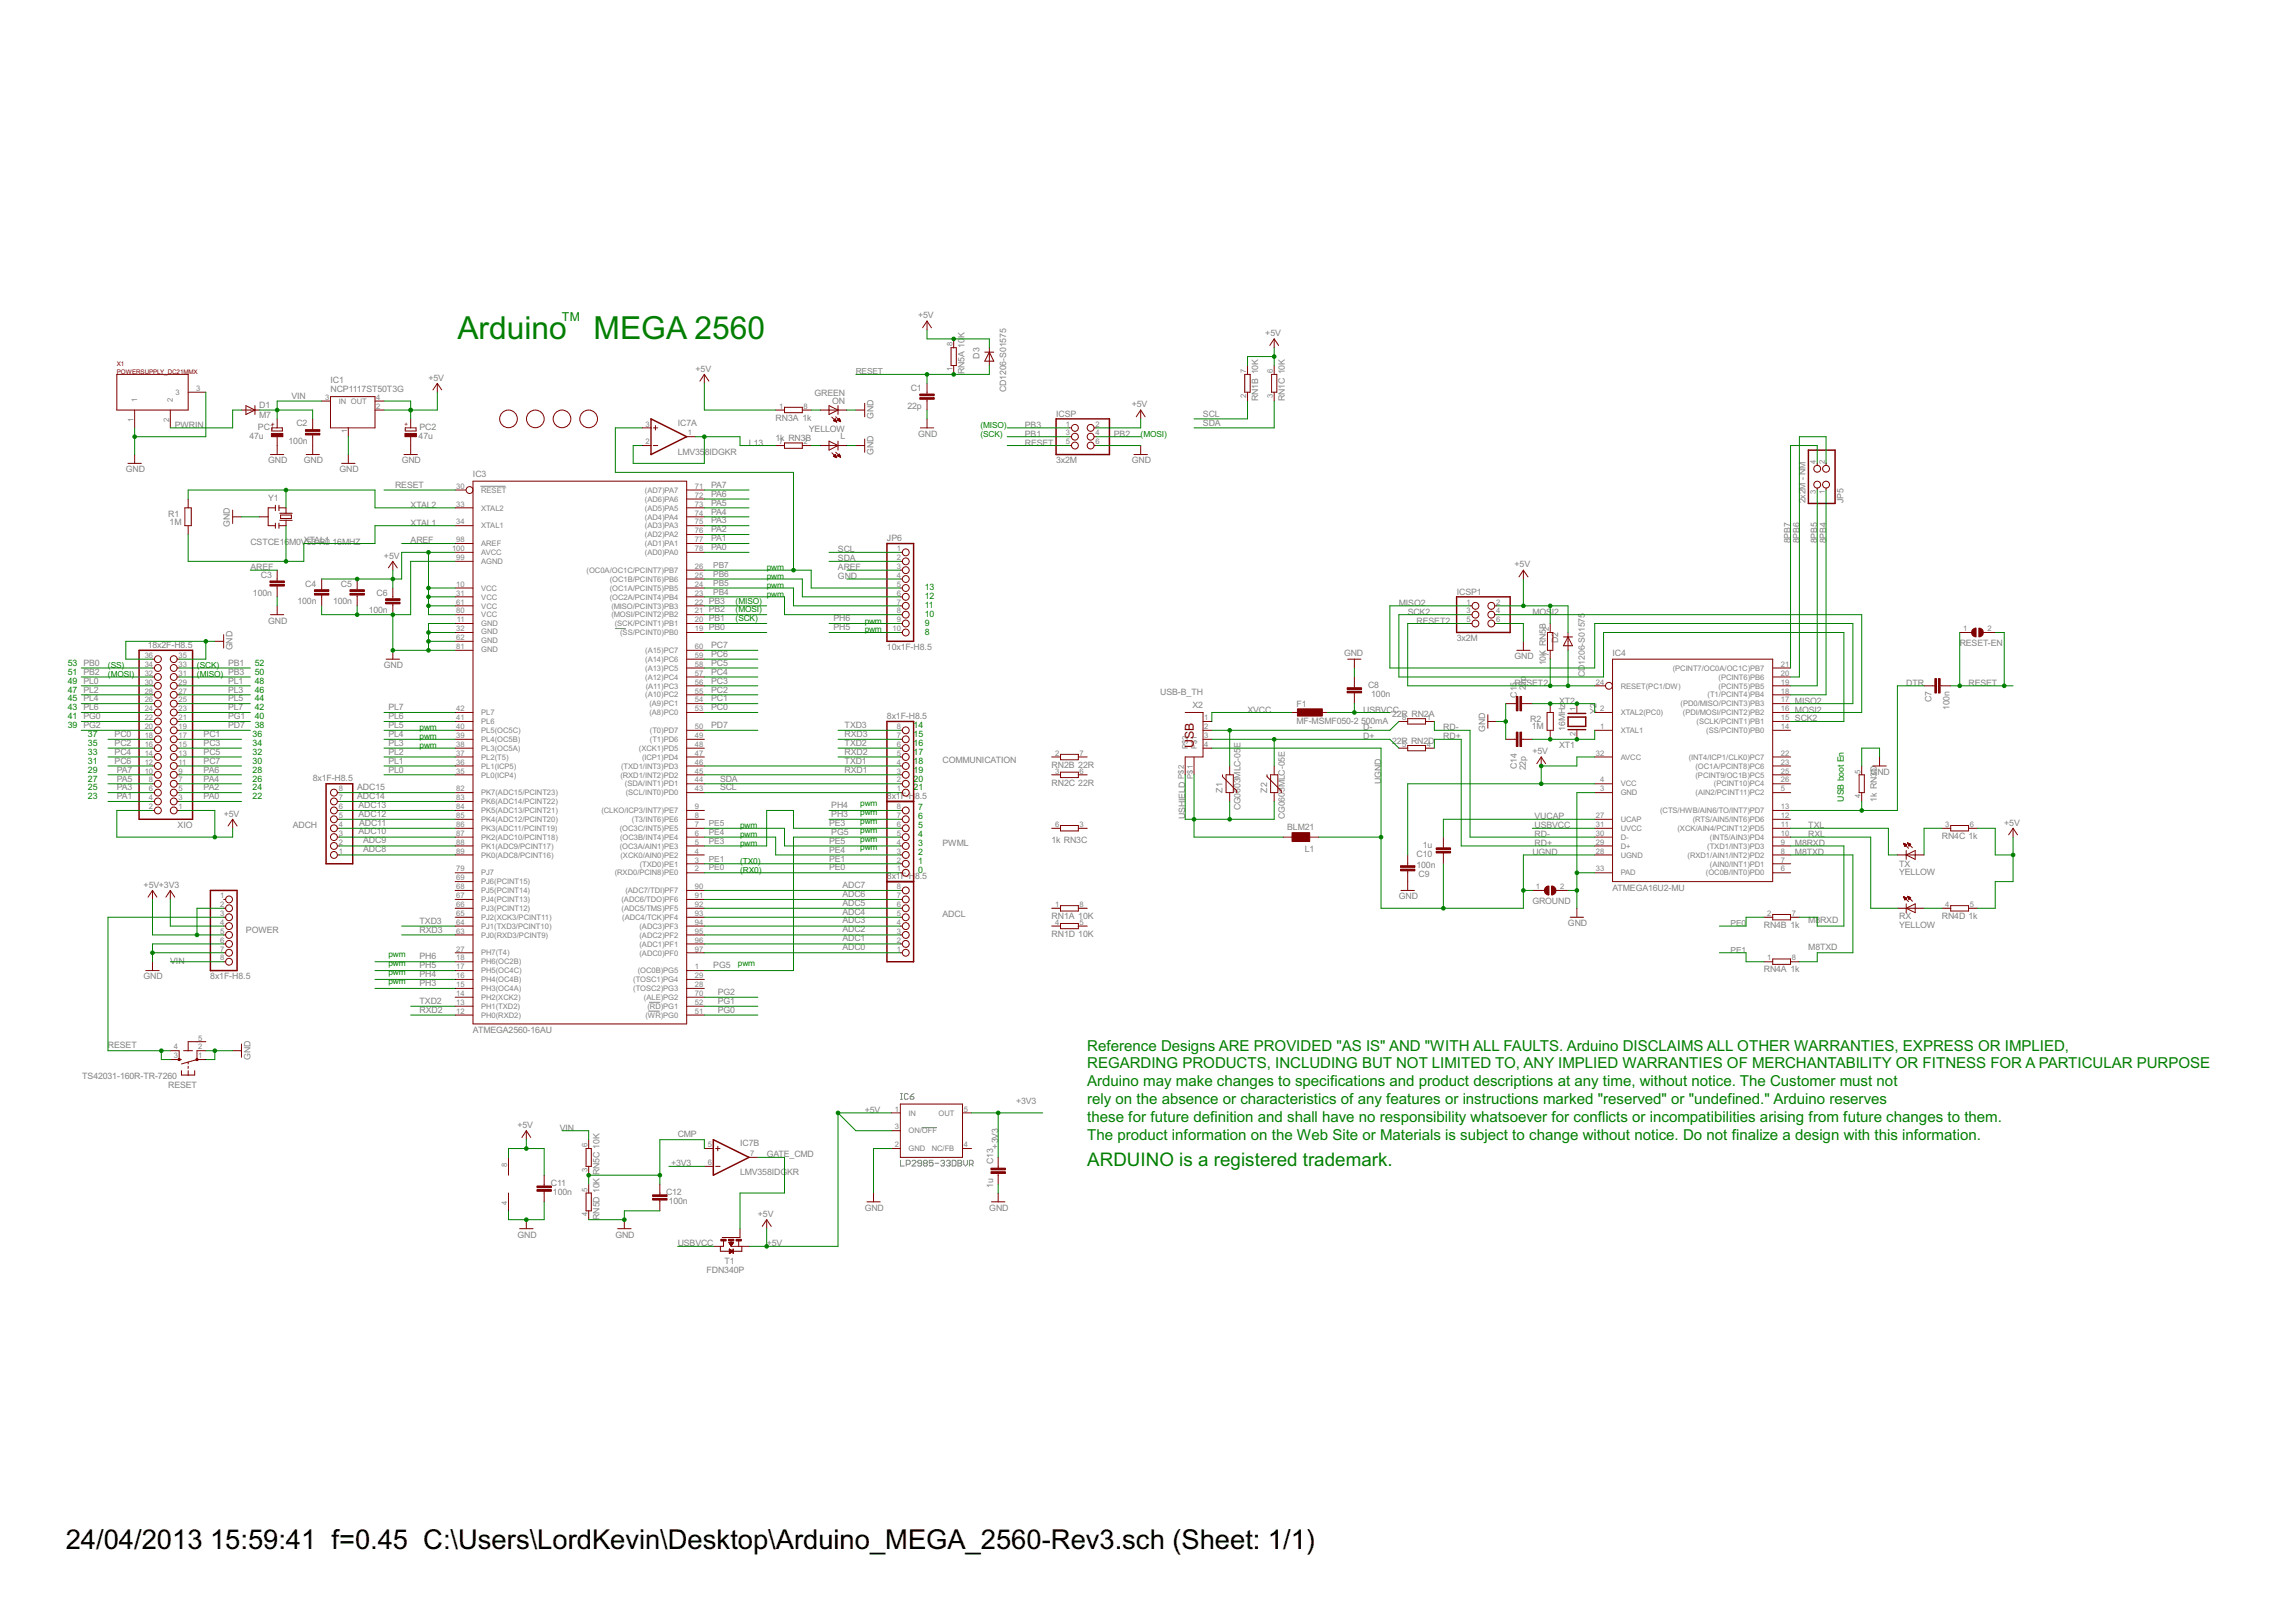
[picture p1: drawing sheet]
<svg xmlns="http://www.w3.org/2000/svg" width="297mm" height="210mm" viewBox="0 0 297 210" stroke-linecap="round" stroke-linejoin="round" font-family="sans-serif">
<defs><g id="words">
<g font-size="4.6" fill="#008000">
<text x="59.2" y="43.8">Arduino</text>
<text x="76.8" y="43.8">MEGA 2560</text>
</g>
<g font-size="4">
<text x="8.5" y="200.4">24/04/2013</text>
<text x="27.2" y="200.4">15:59:41 f=0.45 C:\Users\LordKevin\Desktop\Arduino_MEGA_2560-Rev3.sch (Sheet: 1/1)</text>
</g>
<text font-size="2.7" fill="#008000" x="140.7" y="150.9">ARDUINO is a registered trademark.</text>
<g font-size="2.2" fill="#008000">
<text x="140.7" y="136">Reference Designs ARE PROVIDED &quot;AS IS&quot; AND &quot;WITH ALL FAULTS. Arduino DISCLAIMS ALL OTHER WARRANTIES, EXPRESS OR IMPLIED,</text>
<text x="140.7" y="140.6">Arduino may make changes to specifications and product descriptions at any time, without notice. The Customer must not</text>
<text x="140.7" y="138.3">REGARDING PRODUCTS, INCLUDING BUT NOT LIMITED TO, ANY IMPLIED WARRANTIES OF MERCHANTABILITY OR FITNESS FOR A PARTICULAR PURPOSE</text>
<text x="140.7" y="142.9">rely on the absence or characteristics of any features or instructions marked &quot;reserved&quot; or &quot;undefined.&quot; Arduino reserves</text>
<text x="140.7" y="145.2">these for future definition and shall have no responsibility whatsoever for conflicts or incompatibilities arising from future changes to them.</text>
<text x="140.7" y="147.5">The product information on the Web Site or Materials is subject to change without notice. Do not finalize a design with this information.</text>
</g>
<text font-size="1.8" fill="#008000" x="72.7" y="41.5">TM</text>
<text font-size="1.8" fill="#800000" x="154.5" y="96.8" transform="rotate(-90 154.5 96.8)">USB</text>
<g font-size="1.3" fill="#808080">
<text x="118.8" y="41.2">+5V</text>
<text x="124.8" y="43.8" transform="rotate(-90 124.8 43.8)">K</text>
<text x="126.7" y="46.4" transform="rotate(-90 126.7 46.4)">D3</text>
<text x="163.7" y="43.5">+5V</text>
<text x="33.5" y="52.8">D1</text>
<text x="37.7" y="51.6">VIN</text>
<text x="42.8" y="50.8">NCP1117ST50T3G</text>
<text x="42.8" y="49.6">IC1</text>
<text x="55.4" y="49.3">+5V</text>
<text x="90" y="48.1">+5V</text>
<text x="105.4" y="51.3">GREEN</text>
<text x="107.7" y="52.3">ON</text>
<text x="117.4" y="52.9">22p</text>
<text x="117.8" y="50.6">C1</text>
<text x="124.8" y="48.5" transform="rotate(-90 124.8 48.5)">RN5A 10</text>
<text x="130.2" y="50.8" transform="rotate(-90 130.2 50.8)">CD1206-S01575</text>
<text x="136.6" y="53.9">ICSP</text>
<text x="146.4" y="52.7">+5V</text>
<text x="155.6" y="53.9">SCL</text>
<text x="162.8" y="51.9" transform="rotate(-90 162.8 51.9)">RN1B 10K</text>
<text x="166.2" y="51.9" transform="rotate(-90 166.2 51.9)">RN1C 10K</text>
<text x="22.6" y="55.4">PWRIN</text>
<text x="32.3" y="56.8">47u</text>
<text x="33.4" y="55.6">PC1</text>
<text x="33.5" y="54.1">M7</text>
<text x="34.7" y="60">GND</text>
<text x="37.3" y="57.5">100n</text>
<text x="38.3" y="55.2">C2</text>
<text x="39.3" y="60">GND</text>
<text x="52" y="60">GND</text>
<text x="54.2" y="56.8">47u</text>
<text x="54.3" y="55.6">PC2</text>
<text x="87.7" y="58.8">LMV35</text>
<text x="87.7" y="55.1">IC7A</text>
<text x="91.2" y="58.8">8IDGKR</text>
<text x="96.9" y="57.7">L13</text>
<text x="100.3" y="57.1">1k RN3B</text>
<text x="100.3" y="54.4">RN3A 1k</text>
<text x="104.7" y="55.9">YELLOW</text>
<text x="108.7" y="56.9">L</text>
<text x="113" y="58.8" transform="rotate(-90 113 58.8)">GND</text>
<text x="113" y="54.2" transform="rotate(-90 113 54.2)">GND</text>
<text x="118.8" y="56.5">GND</text>
<text x="132.6" y="57.7">RESET</text>
<text x="132.6" y="55.4">PB3</text>
<text x="132.6" y="56.5">PB1</text>
<text x="136.6" y="60">3x2M</text>
<text x="144.1" y="56.5">PB2</text>
<text x="146.4" y="60">GND</text>
<text x="155.6" y="55.1">SDA</text>
<text x="16.3" y="61.1">GND</text>
<text x="34.7" y="64.8">Y1</text>
<text x="43.9" y="61.1">GND</text>
<text x="51.1" y="63.1">RESET</text>
<text x="53.1" y="65.7">XTAL2</text>
<text x="61.2" y="61.7">IC3</text>
<text x="92" y="65.4">PA5</text>
<text x="92" y="64.3">PA6</text>
<text x="92" y="63.1">PA7</text>
<text x="233.6" y="65.2" transform="rotate(-90 233.6 65.2)">2x2M - NM</text>
<text x="238.5" y="65.2" transform="rotate(-90 238.5 65.2)">JP5</text>
<text x="21.8" y="66.9">R1</text>
<text x="21.9" y="67.9">1M</text>
<text x="29.7" y="68.2" transform="rotate(-90 29.7 68.2)">GND</text>
<text x="32.4" y="70.6">CSTCE16M0VX5T3A-R0</text>
<text x="41.4" y="70.3">L1</text>
<text x="43" y="70.6">16MHZ</text>
<text x="53.1" y="70.3">AREF</text>
<text x="53.1" y="68">XTAL1</text>
<text x="92" y="71.2">PA0</text>
<text x="92" y="70">PA1</text>
<text x="92" y="68.9">PA2</text>
<text x="92" y="67.7">PA3</text>
<text x="92" y="66.6">PA4</text>
<text x="108.4" y="71.5">SCL</text>
<text x="114.7" y="70">JP6</text>
<text x="231.6" y="70.3" transform="rotate(-90 231.6 70.3)">8PB7</text>
<text x="232.8" y="70.3" transform="rotate(-90 232.8 70.3)">8PB6</text>
<text x="235.1" y="70.3" transform="rotate(-90 235.1 70.3)">8PB5</text>
<text x="236.3" y="70.3" transform="rotate(-90 236.3 70.3)">8PB4</text>
<text x="32.4" y="73.8">AREF</text>
<text x="32.7" y="77.1">100n</text>
<text x="33.7" y="74.8">C3</text>
<text x="39.5" y="75.9">C4</text>
<text x="44.1" y="75.9">C5</text>
<text x="48.7" y="77.1">C6</text>
<text x="49.7" y="72.3">+5V</text>
<text x="108.4" y="74.9">GND</text>
<text x="108.4" y="73.8">AREF</text>
<text x="108.4" y="72.6">SDA</text>
<text x="188.5" y="77">ICSP1</text>
<text x="195.9" y="73.4">+5V</text>
<text x="19.1" y="83.8">18x2F-H8.5</text>
<text x="34.7" y="80.7">GND</text>
<text x="38.5" y="78.2">100n</text>
<text x="43.1" y="78.2">100n</text>
<text x="47.7" y="79.4">100n</text>
<text x="91.7" y="78.1">PB3</text>
<text x="91.7" y="79.3">PB2</text>
<text x="91.7" y="80.4">PB1</text>
<text x="91.7" y="81.6">PB0</text>
<text x="92" y="83.9">PC7</text>
<text x="107.8" y="81.6">PH5</text>
<text x="107.8" y="80.4">PH6</text>
<text x="181" y="78.4">MISO2</text>
<text x="182.1" y="79.5">SCK2</text>
<text x="183.3" y="80.7">RESET2</text>
<text x="188.5" y="83">3x2M</text>
<text x="198.2" y="79.5">MOS</text>
<text x="200.8" y="79.5">I2</text>
<text x="201.6" y="83.3" transform="rotate(-90 201.6 83.3)">D2</text>
<text x="253.5" y="83.6">RESET-EN</text>
<text x="29.5" y="86.2">PB1</text>
<text x="29.5" y="88.5">PL1</text>
<text x="29.5" y="89.6">PL3</text>
<text x="30.1" y="84.2" transform="rotate(-90 30.1 84.2)">GND</text>
<text x="49.7" y="86.5">GND</text>
<text x="92" y="89.6">PC2</text>
<text x="92" y="88.5">PC3</text>
<text x="92" y="87.3">PC4</text>
<text x="92" y="86.2">PC5</text>
<text x="92" y="85">PC6</text>
<text x="114.7" y="84.2">10x1F-H8.5</text>
<text x="150.1" y="89.9">USB-B_TH</text>
<text x="173.9" y="85">GND</text>
<text x="177" y="89">C8</text>
<text x="195.9" y="85.3">GND</text>
<text x="195.9" y="88.8">RESET2</text>
<text x="197.4" y="89.3" transform="rotate(-90 197.4 89.3)">2</text>
<text x="197.4" y="88.7" transform="rotate(-90 197.4 88.7)">2p</text>
<text x="200" y="86.1" transform="rotate(-90 200 86.1)">10K RN5B</text>
<text x="205.1" y="87.6" transform="rotate(-90 205.1 87.6)">CD1206-S01575</text>
<text x="208.6" y="85">IC4</text>
<text x="246.6" y="88.8">DTR</text>
<text x="254.7" y="88.8">RESET</text>
<text x="14.8" y="95.4">PC0</text>
<text x="26.3" y="95.4">PC1</text>
<text x="29.5" y="93.1">PG1</text>
<text x="29.5" y="94.2">PD7</text>
<text x="29.5" y="90.8">PL5</text>
<text x="29.5" y="91.9">PL7</text>
<text x="50.2" y="95.4">PL4</text>
<text x="50.2" y="94.2">PL5</text>
<text x="50.2" y="93.1">PL6</text>
<text x="50.2" y="91.9">PL7</text>
<text x="92" y="91.9">PC0</text>
<text x="92" y="90.8">PC1</text>
<text x="92" y="94.2">PD7</text>
<text x="109.3" y="95.4">RXD3</text>
<text x="109.3" y="94.2">TXD3</text>
<text x="114.7" y="93">8x1F-H8.5</text>
<text x="154.3" y="91.6">X2</text>
<text x="161.4" y="92.2">XVCC</text>
<text x="167.7" y="93.7">MF-MSMF050-2</text>
<text x="167.7" y="91.5">F1</text>
<text x="176.1" y="93.7">500mA</text>
<text x="176.4" y="92.2">USBVCC</text>
<text x="176.4" y="94.5">D-</text>
<text x="176.4" y="95.7">D+</text>
<text x="177.4" y="90.2">100n</text>
<text x="180.1" y="92.8">22R RN2A</text>
<text x="186.7" y="94.5">RD-</text>
<text x="186.7" y="95.7">RD+</text>
<text x="192.1" y="94.7" transform="rotate(-90 192.1 94.7)">GND</text>
<text x="196.2" y="90.3" transform="rotate(-90 196.2 90.3)">C15</text>
<text x="198" y="93.4">R2</text>
<text x="198.2" y="94.4">1M</text>
<text x="201.7" y="91.1">XT2</text>
<text x="202.5" y="94.6" transform="rotate(-90 202.5 94.6)">16MHz</text>
<text x="206.5" y="92.4" transform="rotate(-90 206.5 92.4)">Y2</text>
<text x="232.2" y="91.1">MISO2</text>
<text x="232.2" y="92.2">MOSI2</text>
<text x="232.2" y="93.4">SCK2</text>
<text x="249.9" y="90.9" transform="rotate(-90 249.9 90.9)">C7</text>
<text x="252.2" y="91.9" transform="rotate(-90 252.2 91.9)">100n</text>
<text x="14.8" y="96.5">PC2</text>
<text x="14.8" y="97.7">PC4</text>
<text x="14.8" y="98.8">PC6</text>
<text x="15.1" y="101.1">PA5</text>
<text x="15.1" y="100">PA7</text>
<text x="26.3" y="96.5">PC3</text>
<text x="26.3" y="97.7">PC5</text>
<text x="26.3" y="98.8">PC7</text>
<text x="26.3" y="101.1">PA4</text>
<text x="26.3" y="100">PA6</text>
<text x="40.5" y="101.1">8x1F-H8.5</text>
<text x="50.2" y="100">PL0</text>
<text x="50.2" y="98.8">PL1</text>
<text x="50.2" y="97.7">PL2</text>
<text x="50.2" y="96.5">PL3</text>
<text x="93.1" y="101.1">SDA</text>
<text x="109.3" y="100">RXD1</text>
<text x="109.3" y="98.8">TXD1</text>
<text x="109.3" y="97.7">RXD2</text>
<text x="109.3" y="96.5">TXD2</text>
<text x="121.9" y="98.8">COMMUNICATION</text>
<text x="136.1" y="99.3">RN2B 22R</text>
<text x="136.1" y="101.7">RN2C 22R</text>
<text x="160.5" y="96.8" transform="rotate(-90 160.5 96.8)">E</text>
<text x="178.7" y="101.4" transform="rotate(-90 178.7 101.4)">UGND</text>
<text x="180.1" y="96.2">22R RN2D</text>
<text x="196.2" y="99.5" transform="rotate(-90 196.2 99.5)">C14</text>
<text x="197.4" y="99.7" transform="rotate(-90 197.4 99.7)">22p</text>
<text x="198.2" y="97.6">+5V</text>
<text x="201.7" y="96.8">XT1</text>
<text x="242" y="100.3">GND</text>
<text x="15.1" y="103.4">PA1</text>
<text x="15.1" y="102.3">PA3</text>
<text x="23" y="107.1">XIO</text>
<text x="26.3" y="103.4">PA0</text>
<text x="26.3" y="102.3">PA2</text>
<text x="28.9" y="105.7">+5V</text>
<text x="37.9" y="107.1">ADCH</text>
<text x="46.2" y="103.4">ADC14</text>
<text x="46.2" y="102.3">ADC15</text>
<text x="46.4" y="108">ADC10</text>
<text x="46.4" y="105.7">ADC12</text>
<text x="46.4" y="104.5">ADC13</text>
<text x="46.5" y="106.8">ADC11</text>
<text x="93.1" y="102.3">SCL</text>
<text x="107.3" y="106.9">PE3</text>
<text x="107.5" y="105.7">PH3</text>
<text x="107.5" y="104.6">PH4</text>
<text x="114.7" y="103.4">8x1F-H</text>
<text x="118.4" y="103.4">8.5</text>
<text x="153.3" y="106" transform="rotate(-90 153.3 106)">USHIELD</text>
<text x="158.2" y="102.6" transform="rotate(-90 158.2 102.6)">Z1</text>
<text x="160.5" y="104.9" transform="rotate(-90 160.5 104.9)">CG0603MLC-05</text>
<text x="163.9" y="102.6" transform="rotate(-90 163.9 102.6)">Z2</text>
<text x="166.2" y="106" transform="rotate(-90 166.2 106)">CG0603MLC-05E</text>
<text x="166.5" y="107.4">BLM21</text>
<text x="198.5" y="107.2">USBVCC</text>
<text x="198.5" y="106">VUCAP</text>
<text x="233.9" y="107.2">TXL</text>
<text x="242.8" y="103.8" transform="rotate(-90 242.8 103.8)">1k RN3D</text>
<text x="259.3" y="106.8">+5V</text>
<text x="47" y="109.1">ADC9</text>
<text x="47" y="110.3">ADC8</text>
<text x="107.3" y="109.2">PE5</text>
<text x="107.3" y="110.3">PE4</text>
<text x="107.3" y="111.5">PE1</text>
<text x="107.3" y="112.6">PE0</text>
<text x="107.5" y="108">PG5</text>
<text x="114.7" y="113.7">8x1F-H</text>
<text x="118.4" y="113.7">8.5</text>
<text x="121.9" y="109.4">PWML</text>
<text x="136" y="109.1">1k RN3C</text>
<text x="168.8" y="110.3">L1</text>
<text x="183.3" y="110.9">C10</text>
<text x="183.3" y="112.3">100n</text>
<text x="183.5" y="113.5">C9</text>
<text x="184.1" y="109.7">1u</text>
<text x="198.2" y="110.6">UGND</text>
<text x="198.5" y="108.3">RD-</text>
<text x="198.5" y="109.5">RD+</text>
<text x="232.2" y="109.5">M8RXD</text>
<text x="232.2" y="110.6">M8TXD</text>
<text x="233.9" y="108.3">RXL</text>
<text x="245.7" y="113.2">YELLOW</text>
<text x="245.7" y="112.2">TX</text>
<text x="251.2" y="108.6">RN4C 1k</text>
<text x="18.6" y="114.9">+5V+3V3</text>
<text x="54.3" y="119.6">TXD3</text>
<text x="109" y="119.5">ADC3</text>
<text x="109" y="118.3">ADC4</text>
<text x="109" y="117.2">ADC5</text>
<text x="109" y="116">ADC6</text>
<text x="109" y="114.9">ADC7</text>
<text x="121.9" y="118.6">ADCL</text>
<text x="136.1" y="118.9">RN1A 10K</text>
<text x="181" y="116.4">GND</text>
<text x="198.2" y="117">GROUND</text>
<text x="202.9" y="119.8">GND</text>
<text x="208.6" y="115.2">ATMEGA16U2-MU</text>
<text x="233.9" y="119.5">M8RXD</text>
<text x="245.7" y="118.9">RX</text>
<text x="251.2" y="118.9">RN4D 1k</text>
<text x="22" y="124.7">VIN</text>
<text x="31.8" y="120.7">POWER</text>
<text x="54.3" y="125.3">PH5</text>
<text x="54.3" y="124.2">PH6</text>
<text x="54.3" y="120.7">RXD3</text>
<text x="92.3" y="125.3">PG5</text>
<text x="109" y="123">ADC0</text>
<text x="109" y="120.7">ADC2</text>
<text x="109" y="121.8">ADC1</text>
<text x="136.1" y="121.2">RN1D 10K</text>
<text x="228.2" y="125.8">RN4A 1k</text>
<text x="228.2" y="120.1">RN4B 1k</text>
<text x="233.9" y="123">M8TXD</text>
<text x="245.7" y="120.1">YELLOW</text>
<text x="18.6" y="126.8">GND</text>
<text x="27.2" y="126.8">8x1F-H8.5</text>
<text x="54.3" y="127.6">PH3</text>
<text x="54.3" y="126.5">PH4</text>
<text x="54.3" y="131.1">RXD2</text>
<text x="54.3" y="129.9">TXD2</text>
<text x="92.9" y="131.1">PG0</text>
<text x="92.9" y="129.9">PG1</text>
<text x="92.9" y="128.8">PG2</text>
<text x="14" y="135.7">RESET</text>
<text x="32.4" y="137.1" transform="rotate(-90 32.4 137.1)">GND</text>
<text x="61.2" y="133.7">ATMEGA2560-16AU</text>
<text x="10.6" y="139.6">TS42031-160R-TR-7260</text>
<text x="21.8" y="140.8">RESET</text>
<text x="131.4" y="142.9">+3V3</text>
<text x="67" y="146">+5V</text>
<text x="72.4" y="146.3">VIN</text>
<text x="87.7" y="147.2">CMP</text>
<text x="95.7" y="148.3">IC7B</text>
<text x="99.2" y="149.8">GATE_CMD</text>
<text x="111.9" y="144">+5V</text>
<text x="129.1" y="148.6" transform="rotate(-90 129.1 148.6)">+3V3</text>
<text x="71.3" y="153.5">C11</text>
<text x="71.5" y="154.7">100n</text>
<text x="86.2" y="154.7">C12</text>
<text x="86.5" y="155.8">100n</text>
<text x="86.8" y="150.9">+3V3</text>
<text x="95.7" y="152.1">LMV358IDG</text>
<text x="101.8" y="152.1">KR</text>
<text x="128.5" y="153.7" transform="rotate(-90 128.5 153.7)">1u</text>
<text x="128.5" y="150.6" transform="rotate(-90 128.5 150.6)">C13</text>
<text x="66.9" y="160.1">GND</text>
<text x="77.5" y="157.8" transform="rotate(-90 77.5 157.8)">RN5D 10K RN5C 10K</text>
<text x="79.6" y="160.1">GND</text>
<text x="87.7" y="161.3">USBVCC</text>
<text x="98" y="157.5">+5V</text>
<text x="99.2" y="161.3">+5V</text>
<text x="111.9" y="156.7">GND</text>
<text x="128" y="156.7">GND</text>
<text x="91.4" y="164.7">FDN340P</text>
<text x="93.7" y="163.5">T1</text>
</g>
<g font-size="1.3" fill="#008000">
<text x="119.6" y="77.5">12</text>
<text x="119.6" y="76.4">13</text>
<text x="119.6" y="82.1">8</text>
<text x="119.6" y="81">9</text>
<text x="119.6" y="79.8">10</text>
<text x="119.6" y="78.7">11</text>
<text x="8.8" y="87.3">51 PB2</text>
<text x="8.8" y="86.2">53 PB0</text>
<text x="8.8" y="88.5">49 PL0</text>
<text x="8.8" y="89.6">47 PL2</text>
<text x="33" y="86.2">52</text>
<text x="33" y="87.3">50</text>
<text x="33" y="88.5">48</text>
<text x="33" y="89.6">46</text>
<text x="8.8" y="90.8">45 PL4</text>
<text x="8.8" y="91.9">43 PL6</text>
<text x="8.8" y="93.1">41 PG0</text>
<text x="8.8" y="94.2">39 PG2</text>
<text x="11.4" y="95.4">37</text>
<text x="32.7" y="95.4">36</text>
<text x="33" y="90.8">44</text>
<text x="33" y="91.9">42</text>
<text x="33" y="93.1">40</text>
<text x="33" y="94.2">38</text>
<text x="118.2" y="95.4">15</text>
<text x="118.2" y="94.2">14</text>
<text x="11.4" y="101.1">27</text>
<text x="11.4" y="100">29</text>
<text x="11.4" y="98.8">31</text>
<text x="11.4" y="97.7">33</text>
<text x="11.4" y="96.5">35</text>
<text x="32.7" y="101.1">26</text>
<text x="32.7" y="100">28</text>
<text x="32.7" y="98.8">30</text>
<text x="32.7" y="97.7">32</text>
<text x="32.7" y="96.5">34</text>
<text x="118.2" y="96.5">16</text>
<text x="118.2" y="97.7">17</text>
<text x="118.2" y="98.8">18</text>
<text x="118.2" y="100">19</text>
<text x="118.2" y="101.1">20</text>
<text x="11.4" y="103.4">23</text>
<text x="11.4" y="102.3">25</text>
<text x="32.7" y="103.4">22</text>
<text x="32.7" y="102.3">24</text>
<text x="118.2" y="102.3">21</text>
<text x="118.8" y="107.2">5</text>
<text x="118.8" y="106">6</text>
<text x="118.8" y="104.9">7</text>
<text x="238.6" y="103.7" transform="rotate(-90 238.6 103.7)">USB boot En</text>
<text x="118.8" y="112.9">0</text>
<text x="118.8" y="111.8">1</text>
<text x="118.8" y="110.6">2</text>
<text x="118.8" y="109.5">3</text>
<text x="118.8" y="108.3">4</text>
</g>
<g font-size="1.2" fill="#808080">
<text x="110.7" y="48.5">RESET</text>
<text x="92.3" y="75.8">PB5</text>
<text x="92.3" y="77">PB4</text>
<text x="92.3" y="74.7">PB6</text>
<text x="92.3" y="73.5">PB7</text>
<text x="91.7" y="106.9">PE5</text>
<text x="91.7" y="108">PE4</text>
<text x="91.7" y="109.2">PE3</text>
<text x="91.7" y="111.5">PE1</text>
<text x="91.7" y="112.6">PE0</text>
<text x="223.9" y="119.8">PE0</text>
<text x="223.9" y="123.3">PE1</text>
</g>
<g font-size="1.2" fill="#008000">
<text x="126.8" y="56.5">(SCK)</text>
<text x="126.8" y="55.4">(MISO)</text>
<text x="147.6" y="56.5">(MOSI)</text>
<text x="99.2" y="73.8">pwm</text>
<text x="99.2" y="74.9">pwm</text>
<text x="99.2" y="76.1">pwm</text>
<text x="99.2" y="77.2">pwm</text>
<text x="95.2" y="78.1">(MISO)</text>
<text x="95.2" y="80.4">(SCK)</text>
<text x="95.2" y="79.3">(MOSI)</text>
<text x="111.9" y="80.7">pwm</text>
<text x="111.9" y="81.8">pwm</text>
<text x="14" y="86.5">(SS)</text>
<text x="14" y="87.6">(MOSI)</text>
<text x="25.5" y="86.5">(SCK)</text>
<text x="25.5" y="87.6">(MISO) PB3</text>
<text x="54.3" y="94.5">pwm</text>
<text x="54.3" y="95.7">pwm</text>
<text x="54.3" y="96.8">pwm</text>
<text x="95.7" y="107.2">pwm</text>
<text x="111.3" y="104.3">pwm</text>
<text x="111.3" y="105.5">pwm</text>
<text x="111.3" y="106.6">pwm</text>
<text x="111.3" y="107.8">pwm</text>
<text x="95.7" y="108.3">pwm</text>
<text x="95.7" y="109.5">pwm</text>
<text x="95.7" y="111.8">(TX0)</text>
<text x="95.7" y="112.9">(RX0)</text>
<text x="111.3" y="110.1">pwm</text>
<text x="111.3" y="108.9">pwm</text>
<text x="50.2" y="123.9">pwm</text>
<text x="50.2" y="125">pwm</text>
<text x="95.5" y="125">pwm</text>
<text x="50.2" y="126.2">pwm</text>
<text x="50.2" y="127.3">pwm</text>
</g>
<g font-size="1.1" fill="#808080">
<text x="123.2" y="44.8" transform="rotate(-90 123.2 44.8)">8</text>
<text x="17.8" y="52" transform="rotate(-90 17.8 52)">1</text>
<text x="22.4" y="52" transform="rotate(-90 22.4 52)">2</text>
<text x="22.7" y="51.1">3</text>
<text x="25.4" y="50.6">3</text>
<text x="42" y="51.7">3</text>
<text x="43.8" y="52.3">IN OUT</text>
<text x="48.7" y="51.7">4</text>
<text x="48.7" y="52.9">2</text>
<text x="100.8" y="52.9">1</text>
<text x="104" y="52.9">8</text>
<text x="123.2" y="48" transform="rotate(-90 123.2 48)">1</text>
<text x="161.2" y="51.5" transform="rotate(-90 161.2 51.5)">2</text>
<text x="161.2" y="48.3" transform="rotate(-90 161.2 48.3)">7</text>
<text x="164.7" y="51.5" transform="rotate(-90 164.7 51.5)">3</text>
<text x="164.7" y="48.3" transform="rotate(-90 164.7 48.3)">6</text>
<text x="17.3" y="54.7" transform="rotate(-90 17.3 54.7)">1</text>
<text x="21.9" y="54.7" transform="rotate(-90 21.9 54.7)">2</text>
<text x="44.9" y="56.1" transform="rotate(-90 44.9 56.1)">1</text>
<text x="83.5" y="57.5">2</text>
<text x="83.5" y="55.2">3</text>
<text x="89" y="56.4">1</text>
<text x="100.8" y="57.5">7</text>
<text x="104" y="57.5">2</text>
<text x="137.9" y="55.2">1</text>
<text x="137.9" y="56.4">3</text>
<text x="137.9" y="57.5">5</text>
<text x="141.7" y="55.2">2</text>
<text x="141.7" y="56.4">4</text>
<text x="141.7" y="57.5">6</text>
<text x="59" y="63.3">30</text>
<text x="59" y="65.6">33</text>
<text x="62.2" y="63.8">RESET</text>
<text x="83.4" y="64.9">(AD6)PA6</text>
<text x="83.4" y="63.8">(AD7)PA7</text>
<text x="89.9" y="65.6">73</text>
<text x="89.9" y="64.4">72</text>
<text x="89.9" y="63.3">71</text>
<text x="234.9" y="63.9" transform="rotate(-90 234.9 63.9)">3</text>
<text x="234.9" y="60.1" transform="rotate(-90 234.9 60.1)">4</text>
<text x="236.1" y="63.9" transform="rotate(-90 236.1 63.9)">1</text>
<text x="236.1" y="60.1" transform="rotate(-90 236.1 60.1)">2</text>
<text x="58.5" y="71.3">100</text>
<text x="59" y="70.2">98</text>
<text x="59" y="67.9">34</text>
<text x="62.2" y="70.7">AREF</text>
<text x="62.2" y="71.8">AVCC</text>
<text x="62.2" y="68.4">XTAL1</text>
<text x="62.2" y="66.1">XTAL2</text>
<text x="83.4" y="71.8">(AD0)PA0</text>
<text x="83.4" y="70.7">(AD1)PA1</text>
<text x="83.4" y="69.5">(AD2)PA2</text>
<text x="83.4" y="68.4">(AD3)PA3</text>
<text x="83.4" y="67.2">(AD4)PA4</text>
<text x="83.4" y="66.1">(AD5)PA5</text>
<text x="89.9" y="71.3">78</text>
<text x="89.9" y="70.2">77</text>
<text x="89.9" y="69">76</text>
<text x="89.9" y="67.9">75</text>
<text x="89.9" y="66.7">74</text>
<text x="116" y="71.3">1</text>
<text x="59" y="72.5">99</text>
<text x="59" y="75.9">10</text>
<text x="59" y="77.1">31</text>
<text x="62.2" y="73">AGND</text>
<text x="62.2" y="76.4">VCC</text>
<text x="62.3" y="77.6">VCC</text>
<text x="75.9" y="74.1">(OC0A/OC1C/PCINT7)PB7</text>
<text x="78.9" y="76.4">(OC1A/PCINT5)PB5</text>
<text x="78.9" y="75.3">(OC1B/PCINT6)PB6</text>
<text x="78.9" y="77.6">(OC2A/PCINT4)PB4</text>
<text x="89.9" y="73.6">26</text>
<text x="89.9" y="75.9">24</text>
<text x="89.9" y="74.8">25</text>
<text x="89.9" y="77.1">23</text>
<text x="116" y="72.5">2</text>
<text x="116" y="73.6">3</text>
<text x="116" y="74.8">4</text>
<text x="116" y="75.9">5</text>
<text x="116" y="77.1">6</text>
<text x="59" y="81.7">32</text>
<text x="59" y="82.8">62</text>
<text x="59" y="84">81</text>
<text x="59" y="78.2">61</text>
<text x="59" y="79.4">80</text>
<text x="59.1" y="80.5">11</text>
<text x="62.2" y="81">GND</text>
<text x="62.3" y="82.1">GND</text>
<text x="62.3" y="83.2">GND</text>
<text x="62.3" y="78.8">VCC</text>
<text x="62.3" y="79.9">VCC</text>
<text x="79.1" y="78.7">(MISO/PCINT3)PB3</text>
<text x="79.1" y="79.9">(MOSI/PCINT2)PB2</text>
<text x="79.5" y="81">(SCK/PCINT1)PB1</text>
<text x="80.2" y="82.2">(SS/PCINT0)PB0</text>
<text x="89.9" y="84">60</text>
<text x="89.9" y="78.2">22</text>
<text x="89.9" y="79.4">21</text>
<text x="89.9" y="80.5">20</text>
<text x="89.9" y="81.7">19</text>
<text x="115.5" y="81.7">10</text>
<text x="116" y="78.2">7</text>
<text x="116" y="79.4">8</text>
<text x="116" y="80.5">9</text>
<text x="189.7" y="78.2">1</text>
<text x="189.7" y="79.4">3</text>
<text x="189.7" y="80.5">5</text>
<text x="193.5" y="78.2">2</text>
<text x="193.5" y="79.4">4</text>
<text x="193.5" y="80.5">6</text>
<text x="200.4" y="81.7" transform="rotate(-90 200.4 81.7)">2</text>
<text x="254" y="81.7">1</text>
<text x="257.1" y="81.7">2</text>
<text x="18.7" y="89.7">28</text>
<text x="18.7" y="88.6">30</text>
<text x="18.7" y="87.4">32</text>
<text x="18.7" y="86.3">34</text>
<text x="18.7" y="85.1">36</text>
<text x="23.1" y="89.7">27</text>
<text x="23.1" y="88.6">29</text>
<text x="23.1" y="87.4">31</text>
<text x="23.1" y="86.3">33</text>
<text x="23.1" y="85.1">35</text>
<text x="62.3" y="84.4">GND</text>
<text x="83.5" y="88">(A12)PC4</text>
<text x="83.5" y="86.8">(A13)PC5</text>
<text x="83.5" y="85.7">(A14)PC6</text>
<text x="83.5" y="84.5">(A15)PC7</text>
<text x="83.5" y="89.1">(A11)PC3</text>
<text x="89.9" y="89.7">55</text>
<text x="89.9" y="88.6">56</text>
<text x="89.9" y="87.4">57</text>
<text x="89.9" y="86.3">58</text>
<text x="89.9" y="85.1">59</text>
<text x="200.4" y="84.9" transform="rotate(-90 200.4 84.9)">7</text>
<text x="206.4" y="88.6">24</text>
<text x="209.7" y="89.1">RESET(PC1/DW)</text>
<text x="216.4" y="86.8">(PCINT7/OC0A/OC1C)PB7</text>
<text x="222.3" y="89.1">(PCINT5)PB5</text>
<text x="222.3" y="88">(PCINT6)PB6</text>
<text x="230.4" y="88.6">19</text>
<text x="230.4" y="87.4">20</text>
<text x="230.4" y="86.3">21</text>
<text x="230.4" y="89.7">18</text>
<text x="18.7" y="95.5">18</text>
<text x="18.7" y="94.4">20</text>
<text x="18.7" y="93.2">22</text>
<text x="18.7" y="92">24</text>
<text x="18.7" y="90.9">26</text>
<text x="23.1" y="95.5">17</text>
<text x="23.1" y="94.4">19</text>
<text x="23.1" y="93.2">21</text>
<text x="23.1" y="92">23</text>
<text x="23.1" y="90.9">25</text>
<text x="59" y="95.5">39</text>
<text x="59" y="94.4">40</text>
<text x="59" y="93.2">41</text>
<text x="59" y="92">42</text>
<text x="62.2" y="94.9">PL5(OC5C)</text>
<text x="62.2" y="93.7">PL6</text>
<text x="62.2" y="92.6">PL7</text>
<text x="83.5" y="90.3">(A10)PC2</text>
<text x="84" y="92.6">(A8)PC0</text>
<text x="84" y="91.4">(A9)PC1</text>
<text x="84.1" y="94.9">(T0)PD7</text>
<text x="89.9" y="92">53</text>
<text x="89.9" y="90.9">54</text>
<text x="89.9" y="94.4">50</text>
<text x="89.9" y="95.5">49</text>
<text x="116" y="95.5">7</text>
<text x="116" y="94.4">8</text>
<text x="155.8" y="93.2">1</text>
<text x="155.8" y="94.4">2</text>
<text x="155.8" y="95.5">3</text>
<text x="181.4" y="93.2">8</text>
<text x="184.6" y="93.2">1</text>
<text x="203.8" y="95.2" transform="rotate(-90 203.8 95.2)">2</text>
<text x="203.8" y="92" transform="rotate(-90 203.8 92)">1</text>
<text x="207" y="94.4">1</text>
<text x="207" y="92">2</text>
<text x="209.7" y="94.9">XTAL1</text>
<text x="209.7" y="92.6">XTAL2(PC0)</text>
<text x="217.4" y="91.4">(PD0/MISO/PCINT3)PB3</text>
<text x="217.7" y="92.6">(PDI/MOSI/PCINT2)PB2</text>
<text x="219.5" y="93.7">(SCLK/PCINT1)PB1</text>
<text x="220.7" y="94.9">(SS/PCINT0)PB0</text>
<text x="220.9" y="90.3">(T1/PCINT4)PB4</text>
<text x="230.4" y="90.9">17</text>
<text x="230.4" y="92">16</text>
<text x="230.4" y="93.2">15</text>
<text x="230.4" y="94.4">14</text>
<text x="18.7" y="100.1">10</text>
<text x="18.7" y="99">12</text>
<text x="18.7" y="97.8">14</text>
<text x="18.7" y="96.7">16</text>
<text x="19.3" y="101.3">8</text>
<text x="23.1" y="101.3">7</text>
<text x="23.1" y="100.1">9</text>
<text x="23.1" y="99">11</text>
<text x="23.1" y="97.8">13</text>
<text x="23.1" y="96.7">15</text>
<text x="59" y="100.1">35</text>
<text x="59" y="99">36</text>
<text x="59" y="97.8">37</text>
<text x="59" y="96.7">38</text>
<text x="62.2" y="100.6">PL0(ICP4)</text>
<text x="62.2" y="99.5">PL1(ICP5)</text>
<text x="62.2" y="98.3">PL2(T5)</text>
<text x="62.2" y="97.2">PL3(OC5A)</text>
<text x="62.2" y="96">PL4(OC5B)</text>
<text x="80.3" y="100.6">(RXD1/INT2)PD2</text>
<text x="80.4" y="99.5">(TXD1/INT3)PD3</text>
<text x="80.8" y="101.8">(SDA/INT1)PD1</text>
<text x="82.7" y="97.2">(XCK1)PD5</text>
<text x="83.1" y="98.3">(ICP1)PD4</text>
<text x="84.1" y="96">(T1)PD6</text>
<text x="89.9" y="97.8">47</text>
<text x="89.9" y="100.1">45</text>
<text x="89.9" y="101.3">44</text>
<text x="89.9" y="99">46</text>
<text x="89.9" y="96.7">48</text>
<text x="116" y="101.3">2</text>
<text x="116" y="100.1">3</text>
<text x="116" y="99">4</text>
<text x="116" y="97.8">5</text>
<text x="116" y="96.7">6</text>
<text x="136.5" y="97.8">2</text>
<text x="136.5" y="100.1">3</text>
<text x="139.7" y="97.8">7</text>
<text x="139.7" y="100.1">6</text>
<text x="153.2" y="100.8" transform="rotate(-90 153.2 100.8)">P$2</text>
<text x="153.7" y="96.9" transform="rotate(-90 153.7 96.9)">P$2</text>
<text x="154.3" y="100.8" transform="rotate(-90 154.3 100.8)">P$1</text>
<text x="154.8" y="96.9" transform="rotate(-90 154.8 96.9)">P$1</text>
<text x="155.8" y="96.7">4</text>
<text x="181.4" y="96.7">5</text>
<text x="184.6" y="96.7">4</text>
<text x="206.4" y="97.8">32</text>
<text x="207" y="101.3">4</text>
<text x="209.7" y="98.3">AVCC</text>
<text x="209.7" y="101.8">VCC</text>
<text x="218.5" y="98.3">(INT4/ICP1/CLK0)PC7</text>
<text x="219.3" y="99.5">(OC1A/PCINT8)PC6</text>
<text x="219.3" y="100.6">(PCINT9/OC1B)PC5</text>
<text x="221.7" y="101.8">(PCINT10)PC4</text>
<text x="230.4" y="97.8">22</text>
<text x="230.4" y="99">23</text>
<text x="230.4" y="100.1">25</text>
<text x="230.4" y="101.3">26</text>
<text x="240.7" y="100.1" transform="rotate(-90 240.7 100.1)">5</text>
<text x="19.3" y="104.7">2</text>
<text x="19.3" y="103.6">4</text>
<text x="19.3" y="102.4">6</text>
<text x="23.1" y="104.7">1</text>
<text x="23.1" y="103.6">3</text>
<text x="23.1" y="102.4">5</text>
<text x="43.8" y="107">4</text>
<text x="43.8" y="105.9">5</text>
<text x="43.8" y="104.7">6</text>
<text x="43.8" y="103.6">7</text>
<text x="43.8" y="102.4">8</text>
<text x="59" y="107">86</text>
<text x="59" y="105.9">85</text>
<text x="59" y="104.7">84</text>
<text x="59" y="103.6">83</text>
<text x="59" y="102.4">82</text>
<text x="62.2" y="107.5">PK3(ADC11/PCINT19)</text>
<text x="62.2" y="106.4">PK4(ADC12/PCINT20)</text>
<text x="62.2" y="105.2">PK5(ADC13/PCINT21)</text>
<text x="62.2" y="104.1">PK6(ADC14/PCINT22)</text>
<text x="62.2" y="102.9">PK7(ADC15/PCINT23)</text>
<text x="77.8" y="105.2">(CLKO/ICP3/INT7)PE7</text>
<text x="80.2" y="107.5">(OC3C/INT5)PE5</text>
<text x="81" y="102.9">(SCL/INT0)PD0</text>
<text x="81.8" y="106.4">(T3/INT6)PE6</text>
<text x="89.9" y="104.7">9</text>
<text x="89.9" y="107">7</text>
<text x="89.9" y="102.4">43</text>
<text x="89.9" y="105.9">8</text>
<text x="116" y="107">6</text>
<text x="116" y="105.9">7</text>
<text x="116" y="104.7">8</text>
<text x="116" y="102.4">1</text>
<text x="136.5" y="107">6</text>
<text x="139.7" y="107">3</text>
<text x="206.4" y="105.9">27</text>
<text x="206.4" y="107">31</text>
<text x="207" y="102.4">3</text>
<text x="209.7" y="102.9">GND</text>
<text x="209.7" y="106.4">UCAP</text>
<text x="209.7" y="107.5">UVCC</text>
<text x="214.8" y="105.2">(CTS/HWB/AIN6/TO/INT7)PD7</text>
<text x="217" y="107.5">(XCK/AIN4/PCINT12)PD5</text>
<text x="219" y="106.4">(RTS/AIN5/INT6)PD6</text>
<text x="219.4" y="102.9">(AIN2/PCINT11)PC2</text>
<text x="230.4" y="102.4">5</text>
<text x="230.4" y="104.7">13</text>
<text x="230.4" y="105.9">12</text>
<text x="230.4" y="107">11</text>
<text x="240.7" y="103.3" transform="rotate(-90 240.7 103.3)">4</text>
<text x="251.7" y="107">3</text>
<text x="254.8" y="107">6</text>
<text x="43.8" y="110.5">1</text>
<text x="43.8" y="109.3">2</text>
<text x="43.8" y="108.2">3</text>
<text x="59" y="113.9">69</text>
<text x="59" y="112.8">79</text>
<text x="59" y="110.5">89</text>
<text x="59" y="109.3">88</text>
<text x="59" y="108.2">87</text>
<text x="62.2" y="113.3">PJ7</text>
<text x="62.2" y="111">PK0(ADC8/PCINT16)</text>
<text x="62.2" y="109.8">PK1(ADC9/PCINT17)</text>
<text x="62.2" y="108.7">PK2(ADC10/PCINT18)</text>
<text x="79.5" y="113.3">(RXD0/PCIN8)PE0</text>
<text x="80.2" y="109.8">(OC3A/AIN1)PE3</text>
<text x="80.2" y="108.7">(OC3B/INT4)PE4</text>
<text x="80.3" y="111">(XCK0/AIN0)PE2</text>
<text x="82.8" y="112.1">(TXD0)PE1</text>
<text x="89.9" y="109.3">5</text>
<text x="89.9" y="108.2">6</text>
<text x="89.9" y="112.8">2</text>
<text x="89.9" y="111.6">3</text>
<text x="89.9" y="110.5">4</text>
<text x="116" y="112.8">1</text>
<text x="116" y="111.6">2</text>
<text x="116" y="110.5">3</text>
<text x="116" y="109.3">4</text>
<text x="116" y="108.2">5</text>
<text x="206.4" y="109.3">29</text>
<text x="206.4" y="108.2">30</text>
<text x="206.4" y="112.8">33</text>
<text x="206.4" y="110.5">28</text>
<text x="209.7" y="109.8">D+</text>
<text x="209.7" y="108.7">D-</text>
<text x="209.7" y="113.3">PAD</text>
<text x="209.7" y="111">UGND</text>
<text x="218.3" y="111">(RXD1/AIN1/INT2)PD2</text>
<text x="220.7" y="113.3">(OC0B/INT0)PD0</text>
<text x="220.9" y="109.8">(TXD1/INT3)PD3</text>
<text x="221.2" y="112.1">(AIN0/INT1)PD1</text>
<text x="221.2" y="108.7">(INT5/AIN3)PD4</text>
<text x="230.4" y="111.6">7</text>
<text x="230.4" y="108.2">10</text>
<text x="230.4" y="112.8">6</text>
<text x="230.4" y="110.5">8</text>
<text x="230.4" y="109.3">9</text>
<text x="28.5" y="116.2">1</text>
<text x="28.5" y="117.4">2</text>
<text x="28.5" y="118.5">3</text>
<text x="28.5" y="119.7">4</text>
<text x="59" y="119.7">64</text>
<text x="59" y="118.5">65</text>
<text x="59" y="117.4">66</text>
<text x="59" y="116.2">67</text>
<text x="59" y="115.1">68</text>
<text x="62.2" y="119">PJ2(XCK3/PCINT11)</text>
<text x="62.2" y="117.9">PJ3(PCINT12)</text>
<text x="62.2" y="116.7">PJ4(PCINT13)</text>
<text x="62.2" y="115.6">PJ5(PCINT14)</text>
<text x="62.2" y="114.4">PJ6(PCINT15)</text>
<text x="80.4" y="116.7">(ADC6/TDO)PF6</text>
<text x="80.4" y="117.9">(ADC5/TMS)PF5</text>
<text x="80.5" y="119">(ADC4/TCK)PF4</text>
<text x="80.9" y="115.6">(ADC7/TDI)PF7</text>
<text x="89.9" y="119.7">94</text>
<text x="89.9" y="118.5">93</text>
<text x="89.9" y="117.4">92</text>
<text x="89.9" y="116.2">91</text>
<text x="89.9" y="115.1">90</text>
<text x="116" y="119.7">4</text>
<text x="116" y="118.5">5</text>
<text x="116" y="117.4">6</text>
<text x="116" y="116.2">7</text>
<text x="116" y="115.1">8</text>
<text x="136.5" y="117.4">1</text>
<text x="136.5" y="119.7">4</text>
<text x="139.7" y="117.4">8</text>
<text x="139.7" y="119.7">5</text>
<text x="198.7" y="115.1">1</text>
<text x="201.9" y="115.1">2</text>
<text x="228.6" y="118.5">2</text>
<text x="231.8" y="118.5">7</text>
<text x="251.7" y="117.4">4</text>
<text x="254.8" y="117.4">5</text>
<text x="28.5" y="120.8">5</text>
<text x="28.5" y="122">6</text>
<text x="28.5" y="123.1">7</text>
<text x="28.5" y="124.3">8</text>
<text x="59" y="125.4">17</text>
<text x="59" y="124.3">18</text>
<text x="59" y="123.1">27</text>
<text x="59" y="120.8">63</text>
<text x="62.2" y="125.9">PH5(OC4C)</text>
<text x="62.2" y="124.8">PH6(OC2B)</text>
<text x="62.2" y="123.6">PH7(T4)</text>
<text x="62.2" y="121.3">PJ0(RXD3/PCINT9)</text>
<text x="62.2" y="120.2">PJ1(TXD3/PCINT10)</text>
<text x="82.5" y="126">(OC0B)PG5</text>
<text x="82.7" y="123.7">(ADC0)PF0</text>
<text x="82.7" y="122.5">(ADC1)PF1</text>
<text x="82.7" y="121.4">(ADC2)PF2</text>
<text x="82.7" y="120.2">(ADC3)PF3</text>
<text x="89.9" y="123.1">97</text>
<text x="89.9" y="122">96</text>
<text x="89.9" y="120.8">95</text>
<text x="89.9" y="125.4">1</text>
<text x="116" y="123.1">1</text>
<text x="116" y="122">2</text>
<text x="116" y="120.8">3</text>
<text x="228.6" y="124.3">1</text>
<text x="231.8" y="124.3">8</text>
<text x="59" y="131.2">12</text>
<text x="59" y="130">13</text>
<text x="59" y="128.9">14</text>
<text x="59" y="127.7">15</text>
<text x="59" y="126.6">16</text>
<text x="62.2" y="131.7">PH0(RXD2)</text>
<text x="62.2" y="130.6">PH1(TXD2)</text>
<text x="62.2" y="129.4">PH2(XCK2)</text>
<text x="62.2" y="128.3">PH3(OC4A)</text>
<text x="62.2" y="127.1">PH4(OC4B)</text>
<text x="81.9" y="127.1">(TOSC1)PG4</text>
<text x="81.9" y="128.3">(TOSC2)PG3</text>
<text x="83.3" y="129.4">(ALE)PG2</text>
<text x="83.5" y="131.7">(WR)PG0</text>
<text x="83.8" y="130.6">(RD)PG1</text>
<text x="89.9" y="128.9">70</text>
<text x="89.9" y="130">52</text>
<text x="89.9" y="126.6">29</text>
<text x="89.9" y="127.7">28</text>
<text x="89.9" y="131.2">51</text>
<text x="22.5" y="137">3</text>
<text x="22.5" y="135.8">4</text>
<text x="25.6" y="137">1</text>
<text x="25.6" y="135.8">2</text>
<text x="25.6" y="134.7">5</text>
<text x="115.8" y="143.9">1</text>
<text x="124.7" y="143.9">5</text>
<text x="76" y="148.5" transform="rotate(-90 76 148.5)">6</text>
<text x="91.6" y="148.5">5</text>
<text x="97.1" y="149.6">7</text>
<text x="115.8" y="146.2">3</text>
<text x="115.8" y="148.5">2</text>
<text x="117.5" y="144.4">IN</text>
<text x="117.5" y="146.7">ON/OFF</text>
<text x="117.5" y="149">GND</text>
<text x="120.6" y="149">NC/FB</text>
<text x="121.4" y="144.4">OUT</text>
<text x="124.7" y="148.5">4</text>
<text x="65.6" y="156" transform="rotate(-90 65.6 156)">4</text>
<text x="65.6" y="151" transform="rotate(-90 65.6 151)">8</text>
<text x="76" y="154.2" transform="rotate(-90 76 154.2)">5</text>
<text x="76" y="151.6" transform="rotate(-90 76 151.6)">3</text>
<text x="91.6" y="150.8">6</text>
<text x="76" y="157.4" transform="rotate(-90 76 157.4)">4</text>
</g>
<g font-size=".9" fill="#800000">
<text x="15.1" y="47.3">X1</text>
<text x="15.1" y="48.5">POWERSUPPLY_DC21M</text>
<text x="24.4" y="48.5">MX</text>
<text x="35.6" y="55.2" transform="rotate(-90 35.6 55.2)">+</text>
<text x="52.9" y="55.2" transform="rotate(-90 52.9 55.2)">+</text>
</g>
</g></defs>
<g fill="none" stroke="#808080" stroke-width=".13">
<path d="M62.2 62.9h3.2M79.6 81.3h1.3M83.9 130.9h1.4M84 129.7h1.4M116.5 150.2v.7h.5M116.5 142.3h.3M116.5 141.5h.3M116.6 141.5v.8M117.2 150.7h.4l.2-.2v-.2l-.2-.1h-.4v.7M117.5 141.6l-.1-.1h-.3l-.1 .1v.5l.1 .2h.3l.1-.2M117.8 141.9h.3l.1 .2-.1 .2h-.2l-.1-.2zM118 150.3l.1-.1h.3l.1 .1v.1l-.5 .5h.5"/>
<path d="M118.2 141.5l-.4 .4M119.2 150.5h-.3l-.2-.1 .2-.2h.2l.1 .1v.5l-.1 .1h-.2l-.2-.1M119.3 145.9h1.9M119.6 150.5l-.1 .2 .1 .2h.2l.2-.1-.2-.3M119.6 150.5l-.1-.1 .1-.2h.2l.2 .1-.2 .2M119.6 150.5h.2M120.7 150.2h-.5v.3l.3-.1 .2 .1v.3l-.1 .1h-.3l-.1-.1M121 150.5h.5M121.7 150.3l.1-.1h.3l.1 .1-.1 .2M121.9 150.5h.2M122.1 150.5l.1 .2-.1 .2h-.3l-.1-.1M122.4 150.3l.2-.1h.2l.1 .1-.1 .2"/>
<path d="M122.7 150.5h.1M122.8 150.5l.1 .2-.1 .2h-.2l-.2-.1M123.2 150.2h.3l.2 .1v.5l-.2 .1h-.3zM123.9 150.2h.4l.1 .1-.1 .2 .1 .3-.1 .1h-.4zM123.9 150.5h.4M124.7 150.2v.5l.2 .2 .3-.2v-.5M125.4 150.7h.4l.1-.2v-.2l-.1-.1h-.4v.7M125.7 150.7l.2 .2"/>
</g>
<g fill="none" stroke="#800000" stroke-width=".19">
<path d="M84.2 54.2l4.6 2.3-4.6 2.3zM136.6 54.2h6.9v4.6h-6.9zM234 58.3h3.4v6.9h-3.4zM114.7 70.3h3.5v12.7h-3.5zM188.4 77.2h7v4.7h-7zM18 84.2h6.9v21.8h-6.9zM114.7 93.4h3.5v31.1h-3.5zM202.9 92.8h2.2v1.2h-2.2zM202.9 94.4h2.2M202.9 92.3h2.2M27.2 115.2h3.5v10.4h-3.5zM42.2 101.4h3.4v10.4h-3.4z"/>
<path d="M114.7 103.7h3.5M114.7 114.1h3.5M92.3 147.5l4.6 2.3-4.6 2.3z"/>
</g>
<g fill="none" stroke="#800000" stroke-width=".13">
<path d="M15.1 48.5h9.2v4.6h-9.2zM16.6 60h1.7M17.4 53.1v2.3M17.4 58.8v1.2M22 53.1v2.3M24.3 50.8h2.3M31.2 53.1h2.3M31.8 52.5l1.2 .6-1.2 .5zM33 52.5v1.1M35 58.8h1.7M35.2 55.4h1.3v.4h-1.3zM35.9 54.2v1.2"/>
<path d="M35.9 56.5v2.3M39.6 58.8h1.7M40.4 54.2v1.4M40.4 56.3v2.5M41.6 51.9h1.2M42.8 51.3h5.7v4.1h-5.7zM44.2 60h1.7M45.1 55.4v1.1M45.1 58.8v1.2M48.5 53.1h1.2M48.5 51.9h1.2M52.3 58.8h1.7"/>
<path d="M52.4 55.4h1.4v.4h-1.4zM53.1 54.2v1.2M53.1 56.5v2.3M56.6 49.6l.5 .9M56.6 49.6l-.6 .9M56.6 49.6v1.2M83.1 55.4h1.1M83.1 57.7h1.1M84.5 55.4h.6M84.5 57.7h.6M84.8 55.1v.5M88.8 56.5h1.2"/>
<path d="M91.1 48.5l.6 .8M91.1 48.5l-.5 .8M91.1 48.5v1.1M100.4 57.7h1.1M100.4 53.1h1.1M101.5 52.7h2.3v.7h-2.3zM101.5 57.3h2.3v.7h-2.3zM103.8 57.7h1.1M103.8 53.1h1.1M106.1 57.7h3.5M106.1 53.1h3.5M107.3 52.5l1.1 .6-1.1 .5z"/>
<path d="M107.3 57.1l1.1 .6-1.1 .6zM107.6 54l.6 .6M107.6 58.6l.6 .6M107.8 54.4l.4 .2M107.8 54.4l.3-.2 .1 .4M107.8 59.1l.4 .1M107.8 54.4h.4M107.8 59.1h.4M107.9 59h.2M107.9 54.5h.3M107.9 54.4h.2M107.9 59.1h.3"/>
<path d="M108 54.5h.2M108 54.3h.1M108 58.9h.1M108 59.1h.2M108 54.2h.1M108.1 58.8h.1M108.1 54.5h.1M108.1 58.8l-.3 .3M108.1 58.8l.1 .4M108.1 53.9l.7 .7M108.1 58.5l.7 .7M108.1 54.6h.1"/>
<path d="M108.2 59.2h.1M108.2 54.6h.1M108.4 54.4h.3M108.4 54.4l.4 .2M108.4 54.4l.2-.3 .2 .5M108.4 59h.3M108.4 59l.2-.2 .2 .4zM108.4 52.5v1.1M108.4 57.1v1.2M108.4 54.3h.2M108.4 58.9h.2M108.5 54.3h.1"/>
<path d="M108.5 58.9h.1M108.5 54.2h.1M108.5 59.1h.2M108.5 58.8h.1M108.5 54.5h.2M108.6 54.2h.1M108.6 59.1h.1M108.6 54.5h.1M108.7 59.1h.1M108.7 54.5h.1M110.7 57.7h1.2M110.7 53.1h1.2"/>
<path d="M111.9 52.2v1.7M111.9 56.8v1.7M119.1 55.4h1.7M119.9 41.6v1.1M119.9 49.6v1.4M119.9 51.7v1.4M119.9 54.2v1.2M119.9 41.6l.6 .8M119.9 41.6l-.5 .8M123 45h.7v2.3h-.7zM123.4 43.9v1.1M123.4 47.3v1.2"/>
<path d="M127.4 45.6h1.2M128 45.6l.6 1.1h-1.2zM128 45v2.3M138.3 55.4h.3M138.3 56.5h.3M138.3 57.7h.3M141.6 55.4h.2M141.6 56.5h.2M141.6 57.7h.2M146.7 58.8h1.7M147.6 53.1l.5 .8M147.6 53.1l-.6 .8"/>
<path d="M147.6 53.1v1.1M147.6 57.7v1.1M161 48.5h.7v2.3h-.7zM161.4 47.3v1.2M161.4 50.8v1.1M164.5 48.5h.7v2.3h-.7zM164.8 43.9l.6 .8M164.8 43.9l-.5 .8M164.8 43.9v1.1M164.8 47.3v1.2M164.8 50.8v1.1M235.1 60v.2"/>
<path d="M236.2 60v.2M23.9 65.7h.8v2.3h-.8zM24.3 64.6v1.1M24.3 68v1.2M30.1 66.9h1.1M30.1 66v1.7M33.5 66.9h1.2M35 79.5h1.7M35.6 65.7h-.9v2.3h.9M35.6 65.4v.7M35.6 67.7v.7M35.9 73.8v1.4"/>
<path d="M35.9 75.9v1.3M35.9 78.4v1.1M36.1 65.7h.9v.7M36.1 65.4v.7M36.1 67.7v.7M36.2 67.3h1.6M36.2 66.4h1.6M36.3 66.7h1.4v.4h-1.4zM37 67.3v.7h-.9M41.6 74.9v1.4M41.6 77v1.4M46.2 74.9v1.4"/>
<path d="M46.2 77v1.4M50.8 72.6l.6 .9M50.8 72.6l-.6 .9M50.8 72.6v1.2M50.8 76.1v1.4M50.8 78.2v1.3M58.9 79.5h2.3M58.9 71.5h2.3M58.9 70.3h2.3M58.9 68h2.3M58.9 65.7h2.3M58.9 63.4h1.4"/>
<path d="M58.9 78.4h2.3M58.9 76.1h2.3M58.9 77.2h2.3M58.9 72.6h2.3M61.2 62.3h27.6v70.2h-27.6zM88.8 79.5h2.3M88.8 71.5h2.3M88.8 70.3h2.3M88.8 69.2h2.3M88.8 68h2.3M88.8 66.9h2.3M88.8 65.7h2.3"/>
<path d="M88.8 64.6h2.3M88.8 63.4h2.3M88.8 78.4h2.3M88.8 73.8h2.3M88.8 76.1h2.3M88.8 74.9h2.3M88.8 77.2h2.3M116.5 79.5h.2M116.5 71.5h.2M116.5 78.4h.2M116.5 73.8h.2M116.5 76.1h.2"/>
<path d="M116.5 74.9h.2M116.5 77.2h.2M116.5 72.6h.2M190.2 79.5h.2M190.2 78.4h.2M193.4 79.5h.2M193.4 78.4h.2M197.1 73.8l.6 .9M197.1 73.8l-.6 .9M197.1 73.8v1.1M235.1 63.2v.2M236.2 63.2v.2"/>
<path d="M19.7 85.3h.3M19.7 99.1h.3M19.7 98h.3M19.7 96.8h.3M19.7 95.7h.3M19.7 94.5h.3M19.7 92.2h.3M19.7 91.1h.3M19.7 89.9h.3M19.7 88.8h.3M19.7 87.6h.3M19.7 86.4h.3"/>
<path d="M19.7 93.4h.3M22.9 85.3h.3M22.9 99.1h.3M22.9 98h.3M22.9 96.8h.3M22.9 95.7h.3M22.9 94.5h.3M22.9 92.2h.3M22.9 91.1h.3M22.9 89.9h.3M22.9 88.8h.3M22.9 87.6h.3"/>
<path d="M22.9 86.4h.3M22.9 93.4h.3M27.8 83h1.1M28.9 82.1v1.8M50 85.3h1.7M50.8 84.2v1.1M58.9 99.1h2.3M58.9 98h2.3M58.9 96.8h2.3M58.9 95.7h2.3M58.9 94.5h2.3M58.9 92.2h2.3"/>
<path d="M58.9 84.2h2.3M58.9 80.7h2.3M58.9 81.9h2.3M58.9 83h2.3M58.9 93.4h2.3M88.8 85.3h2.3M88.8 99.1h2.3M88.8 98h2.3M88.8 96.8h2.3M88.8 95.7h2.3M88.8 94.5h2.3M88.8 92.2h2.3"/>
<path d="M88.8 91.1h2.3M88.8 89.9h2.3M88.8 88.8h2.3M88.8 87.6h2.3M88.8 86.4h2.3M88.8 84.2h2.3M88.8 80.7h2.3M88.8 81.9h2.3M116.5 99.1h.2M116.5 98h.2M116.5 96.8h.2M116.5 95.7h.2"/>
<path d="M116.5 94.5h.2M116.5 80.7h.2M116.5 81.9h.2M136.1 98h1.1M137.2 97.6h2.3v.7h-2.3zM137.2 99.9h2.3v.7h-2.3zM139.5 98h1.2M153.3 92.2h2.3v5.8h-2.3v2.3M154.5 98v2.3M155.6 96.8h1.2M155.6 95.7h1.2M155.6 94.5h1.2"/>
<path d="M155.6 93.4h1.2M159.1 99.1v1.2M164.8 99.1v1.2M167.2 92.2h1.1M170.6 92.2h1.1M174.3 85.3h1.8M175.2 85.3v1.1M175.2 87.6v1.4M175.2 89.7v1.4M181 96.8h1.1M181 93.4h1.1M182.1 93h2.3v.7h-2.3z"/>
<path d="M182.1 96.5h2.3v.7h-2.3zM184.4 96.8h1.2M184.4 93.4h1.2M190.2 80.7h.2M192.5 93.4h1.1M192.5 92.5v1.7M193.4 80.7h.2M194.8 95.7h1.4M194.8 91.1h1.4M196.2 84.2h1.8M196.9 95.7h1.3M196.9 91.1h1.3"/>
<path d="M197.1 83v1.2M199.4 98l.6 .8M199.4 98l-.6 .8M199.4 98v1.1M200.2 92.2h.8v2.3h-.8zM200.2 81.9h.7v2.3h-.7zM200.6 80.7v1.2M200.6 84.2v1.1M200.6 91.1v1.1M200.6 94.5v1.2M202.3 82.4h1.1M202.9 82.4l.5 1.2h-1.1z"/>
<path d="M202.9 81.9v2.3M204 91.1v1.1M204 94.5v1.2M206.3 98h2.3M206.3 94.5h2.3M206.3 92.2h2.3M206.3 88.8h1.4M208.6 85.3h20.7v28.8h-20.7zM229.3 99.1h2.3M229.3 98h2.3M229.3 94.5h2.3M229.3 92.2h2.3"/>
<path d="M229.3 91.1h2.3M229.3 89.9h2.3M229.3 88.8h2.3M229.3 87.6h2.3M229.3 86.4h2.3M229.3 93.4h2.3M240.9 99.1v1.2M242.3 99.1h1.7M243.2 98v1.1M248.9 88.8h1.4M251 88.8h1.4M253.5 81.9h1.6"/>
<path d="M256.6 81.9h1.5M19.7 104.9h.3M19.7 115.2v1.2M19.7 115.2l.6 .9M19.7 115.2l-.5 .9M19.7 102.6h.3M19.7 101.4h.3M19.7 100.3h.3M19.7 103.7h.3M22 115.2v1.2M22 115.2l.6 .9M22 115.2l-.5 .9"/>
<path d="M22.9 104.9h.3M22.9 102.6h.3M22.9 101.4h.3M22.9 100.3h.3M22.9 103.7h.3M28.9 119.8h.3M28.9 118.7h.3M28.9 117.5h.3M28.9 116.4h.3M30.1 106v1.2M30.1 106l.6 .9M30.1 106l-.6 .9"/>
<path d="M43.7 110.6h.2M43.7 109.5h.2M43.7 108.3h.2M43.7 107.2h.2M43.7 106h.2M43.7 104.9h.2M43.7 102.6h.2M43.7 103.7h.2M58.9 112.9h2.3M58.9 110.6h2.3M58.9 109.5h2.3M58.9 108.3h2.3"/>
<path d="M58.9 107.2h2.3M58.9 106h2.3M58.9 104.9h2.3M58.9 119.8h2.3M58.9 118.7h2.3M58.9 117.5h2.3M58.9 116.4h2.3M58.9 115.2h2.3M58.9 102.6h2.3M58.9 100.3h2.3M58.9 114.1h2.3M58.9 103.7h2.3"/>
<path d="M88.8 112.9h2.3M88.8 111.8h2.3M88.8 110.6h2.3M88.8 109.5h2.3M88.8 108.3h2.3M88.8 107.2h2.3M88.8 106h2.3M88.8 104.9h2.3M88.8 119.8h2.3M88.8 118.7h2.3M88.8 117.5h2.3M88.8 116.4h2.3"/>
<path d="M88.8 115.2h2.3M88.8 102.6h2.3M88.8 101.4h2.3M88.8 100.3h2.3M116.5 112.9h.2M116.5 111.8h.2M116.5 110.6h.2M116.5 109.5h.2M116.5 108.3h.2M116.5 107.2h.2M116.5 106h.2M116.5 104.9h.2"/>
<path d="M116.5 119.8h.2M116.5 118.7h.2M116.5 117.5h.2M116.5 116.4h.2M116.5 115.2h.2M116.5 102.6h.2M116.5 101.4h.2M116.5 100.3h.2M136.1 107.2h1.1M136.1 119.8h1.1M136.1 117.5h1.1M136.1 100.3h1.1"/>
<path d="M137.2 106.8h2.3v.7h-2.3zM137.2 117.2h2.3v.7h-2.3zM137.2 119.5h2.3v.7h-2.3zM139.5 107.2h1.2M139.5 119.8h1.2M139.5 117.5h1.2M139.5 100.3h1.2M158.2 100.3v.2l1.8 1.8v.3M158.6 100.3h1v2.3h-1zM159.1 102.6v1.1M163.9 100.3v.2l1.9 1.8v.3M164.4 100.3h.9v2.3h-.9z"/>
<path d="M164.8 102.6v1.1M166 108.3h1.2M169.5 108.3h1.1M181.3 115.2h1.7M182.1 110.6v1.4M182.1 112.7v2.5M186.7 108.3v1.4M186.7 110.4v1.4M198.2 115.2h1.6M201.3 115.2h1.6M203.1 118.7h1.8M204 117.5v1.2"/>
<path d="M206.3 112.9h2.3M206.3 110.6h2.3M206.3 109.5h2.3M206.3 108.3h2.3M206.3 107.2h2.3M206.3 106h2.3M206.3 102.6h2.3M206.3 101.4h2.3M228.2 118.7h1.1M229.3 112.9h2.3M229.3 111.8h2.3M229.3 110.6h2.3"/>
<path d="M229.3 109.5h2.3M229.3 108.3h2.3M229.3 107.2h2.3M229.3 106h2.3M229.3 104.9h2.3M229.3 102.6h2.3M229.3 101.4h2.3M229.3 100.3h2.3M229.3 118.3h2.3v.7h-2.3zM231.6 118.7h1.2M240.5 100.3h.7v2.3h-.7zM240.9 102.6v1.1"/>
<path d="M245.5 110.6h3.4M245.5 117.5h3.4M246.3 116l.6 .7M246.3 116l.4 .2-.3 .3zM246.3 109.1l.6 .7M246.3 109.1l.4 .2-.3 .2zM246.3 116.1h.1M246.3 109.2h.1M246.3 116.2h.3M246.3 109.2h.2M246.3 109.3h.3M246.4 116.3h.2"/>
<path d="M246.4 116.2h.3M246.4 109.4h.2M246.4 109.3h.3M246.4 116.3h.1M246.4 109.4h.1M246.4 109.5h.1M246.4 116.4h.1M246.6 117.5l1.2-.5v1.1zM246.6 110.1v1.1M246.6 117v1.1M246.6 110.6l1.2-.5v1.1zM246.8 116l.6 .6"/>
<path d="M246.8 116l.4 .2M246.8 116l.2 .4 .2-.2M246.8 109.1l.6 .6M246.8 109.1l.4 .2M246.8 109.1l.2 .4M246.8 116h.1M246.8 109.1h.1M246.8 116.1h.2M246.8 109.2h.3M246.8 116.1h.3M246.9 116.2h.3M246.9 109.2h.3"/>
<path d="M246.9 116.2h.2M246.9 109.3h.2M246.9 109.3h.3M246.9 116.3h.2M246.9 109.4h.2M247 109.5h.1M247 116.4h.1M247 116.3h.1M247 109.4h.1M247.2 109.3l-.2 .2M251.2 107.2h1.2M251.2 117.5h1.2"/>
<path d="M252.4 106.8h2.3v.7h-2.3zM252.4 117.2h2.3v.7h-2.3zM254.7 107.2h1.1M254.7 117.5h1.1M260.4 107.2l.6 .8M260.4 107.2l-.5 .8M260.4 107.2v1.1M18.9 125.6h1.7M19.7 124.5v1.1M22 136h1.2v1.1M22 137.1h1.5M23.5 138.6v.5h1.7v-.5"/>
<path d="M23.7 136h1.2M24.3 137.4v.3M24.3 138v.3M24.3 138.6v.5M25.5 137.1h1.1M25.5 137.1l-2 .6M26.6 136h-1.1v1.1M26.6 134.8h-2.3v1.2M28.9 123.3h.3M28.9 122.2h.3M28.9 121h.3M28.9 124.5h.3"/>
<path d="M30.1 136h1.1M31.2 135.1v1.7M58.9 125.6h2.3M58.9 123.3h2.3M58.9 121h2.3M58.9 129.1h2.3M58.9 130.2h2.3M58.9 126.7h2.3M58.9 127.9h2.3M58.9 131.4h2.3M58.9 124.5h2.3M88.8 125.6h2.3"/>
<path d="M88.8 123.3h2.3M88.8 122.2h2.3M88.8 121h2.3M88.8 129.1h2.3M88.8 130.2h2.3M88.8 126.7h2.3M88.8 127.9h2.3M88.8 131.4h2.3M116.5 123.3h.2M116.5 122.2h.2M116.5 121h.2M228.2 124.5h1.1"/>
<path d="M229.3 124.1h2.3v.7h-2.3zM231.6 124.5h1.2M65.8 149.8v2.3M65.8 154.4v2.3M67.2 159h1.8M68.1 146.3v1.2M68.1 157.8v1.2M68.1 146.3l.6 .9M68.1 146.3l-.6 .9M70.4 152.1v1.4M70.4 154.2v1.3M75.8 148.6h.7v2.3h-.7z"/>
<path d="M75.8 154.4h.7v2.3h-.7zM76.2 147.5v1.1M76.2 150.9v1.2M76.2 153.2v1.2M76.2 156.7v1.1M79.9 159h1.7M80.8 157.8v1.2M85.4 153.2v1.4M85.4 155.3v1.4M91.1 148.6h1.2M91.1 150.9h1.2M92.6 148.6h.6"/>
<path d="M92.6 150.9h.6M92.9 148.3v.6M95.7 159v1.1h-2.3M96.9 149.8h1.1M99.2 157.8l.6 .9M99.2 157.8l-.6 .9M99.2 157.8v1.2M112.2 155.5h1.7M113 154.4v1.1M115.3 148.6h1.2M115.3 144h1.2M115.3 146.3h1.2"/>
<path d="M116.5 142.9h8v6.9h-8zM124.5 148.6h1.2M124.5 144h1.2M128.3 155.5h1.7M129.1 149.8v1.4M129.1 151.8v1.4M129.1 154.4v1.1M93.2 161.3v.6h2.8v-.6M93.6 160.6v.7h-1.3M94.3 160.8h.6l-.3 .4zM94.3 160.8h.5M94.4 161.6l.4 .3-.4 .3z"/>
<path d="M94.4 162.2h.1M94.4 162.1h.1M94.4 162.1h.2M94.4 162h.3M94.4 161.9h.4M94.4 161.9h.3M94.4 161.8h.3M94.4 161.8h.2M94.4 161.7l.2 .1M94.4 161.7h.1M94.4 161.6h.1M94.4 160.9h.4"/>
<path d="M94.4 161h.3M94.5 161.1h.2M94.5 162.2h-.1M94.5 161.2h.1M94.6 161.2h.1M94.6 160.5v.8h2.3M94.7 162l-.3 .1M94.7 161h-.3M94.8 162h-.4M94.8 160.9l-.4 .1M94.8 160.9h-.4M94.9 160.8h-.6"/>
<path d="M95.6 160.6v.7"/>
<circle cx="65.8" cy="54.2" r="1.14"/>
<circle cx="69.3" cy="54.2" r="1.14"/>
<circle cx="72.7" cy="54.2" r="1.14"/>
<circle cx="76.2" cy="54.2" r="1.14"/>
<circle cx="139.1" cy="55.4" r=".44"/>
<circle cx="139.1" cy="57.7" r=".44"/>
<circle cx="139.1" cy="56.5" r=".44"/>
<circle cx="141.1" cy="55.4" r=".44"/>
<circle cx="141.1" cy="56.5" r=".44"/>
<circle cx="141.1" cy="57.7" r=".44"/>
<circle cx="60.7" cy="63.4" r=".44"/>
<circle cx="117.2" cy="71.5" r=".44"/>
<circle cx="117.2" cy="73.8" r=".44"/>
<circle cx="117.2" cy="72.6" r=".44"/>
<circle cx="117.2" cy="79.5" r=".44"/>
<circle cx="117.2" cy="74.9" r=".44"/>
<circle cx="117.2" cy="78.4" r=".44"/>
<circle cx="117.2" cy="76.1" r=".44"/>
<circle cx="117.2" cy="77.2" r=".44"/>
<circle cx="190.9" cy="78.4" r=".44"/>
<circle cx="190.9" cy="79.5" r=".44"/>
<circle cx="192.9" cy="78.4" r=".44"/>
<circle cx="192.9" cy="79.5" r=".44"/>
<circle cx="235.1" cy="62.7" r=".44"/>
<circle cx="235.1" cy="60.7" r=".44"/>
<circle cx="236.2" cy="62.7" r=".44"/>
<circle cx="236.2" cy="60.7" r=".44"/>
<circle cx="20.4" cy="95.7" r=".44"/>
<circle cx="20.4" cy="87.6" r=".44"/>
<circle cx="20.4" cy="99.1" r=".44"/>
<circle cx="20.4" cy="92.2" r=".44"/>
<circle cx="20.4" cy="89.9" r=".44"/>
<circle cx="20.4" cy="98" r=".44"/>
<circle cx="20.4" cy="93.4" r=".44"/>
<circle cx="20.4" cy="91.1" r=".44"/>
<circle cx="20.4" cy="88.8" r=".44"/>
<circle cx="20.4" cy="94.5" r=".44"/>
<circle cx="20.4" cy="96.8" r=".44"/>
<circle cx="20.4" cy="85.3" r=".44"/>
<circle cx="20.4" cy="86.4" r=".44"/>
<circle cx="22.5" cy="92.2" r=".44"/>
<circle cx="22.5" cy="87.6" r=".44"/>
<circle cx="22.5" cy="99.1" r=".44"/>
<circle cx="22.5" cy="93.4" r=".44"/>
<circle cx="22.5" cy="95.7" r=".44"/>
<circle cx="22.5" cy="91.1" r=".44"/>
<circle cx="22.5" cy="88.8" r=".44"/>
<circle cx="22.5" cy="94.5" r=".44"/>
<circle cx="22.5" cy="98" r=".44"/>
<circle cx="22.5" cy="96.8" r=".44"/>
<circle cx="22.5" cy="89.9" r=".44"/>
<circle cx="22.5" cy="86.4" r=".44"/>
<circle cx="22.5" cy="85.3" r=".44"/>
<circle cx="117.2" cy="94.5" r=".44"/>
<circle cx="117.2" cy="95.7" r=".44"/>
<circle cx="117.2" cy="98" r=".44"/>
<circle cx="117.2" cy="99.1" r=".44"/>
<circle cx="117.2" cy="96.8" r=".44"/>
<circle cx="117.2" cy="80.7" r=".44"/>
<circle cx="117.2" cy="81.9" r=".44"/>
<circle cx="190.9" cy="80.7" r=".44"/>
<circle cx="192.9" cy="80.7" r=".44"/>
<circle cx="208.2" cy="88.8" r=".44"/>
<circle cx="20.4" cy="104.9" r=".44"/>
<circle cx="20.4" cy="102.6" r=".44"/>
<circle cx="20.4" cy="103.7" r=".44"/>
<circle cx="20.4" cy="100.3" r=".44"/>
<circle cx="20.4" cy="101.4" r=".44"/>
<circle cx="22.5" cy="103.7" r=".44"/>
<circle cx="22.5" cy="102.6" r=".44"/>
<circle cx="22.5" cy="100.3" r=".44"/>
<circle cx="22.5" cy="104.9" r=".44"/>
<circle cx="22.5" cy="101.4" r=".44"/>
<circle cx="29.6" cy="118.7" r=".44"/>
<circle cx="29.6" cy="117.5" r=".44"/>
<circle cx="29.6" cy="116.4" r=".44"/>
<circle cx="29.6" cy="119.8" r=".44"/>
<circle cx="43.2" cy="103.7" r=".44"/>
<circle cx="43.2" cy="109.5" r=".44"/>
<circle cx="43.2" cy="107.2" r=".44"/>
<circle cx="43.2" cy="108.3" r=".44"/>
<circle cx="43.2" cy="106" r=".44"/>
<circle cx="43.2" cy="104.9" r=".44"/>
<circle cx="43.2" cy="102.6" r=".44"/>
<circle cx="43.2" cy="110.6" r=".44"/>
<circle cx="117.2" cy="100.3" r=".44"/>
<circle cx="117.2" cy="117.5" r=".44"/>
<circle cx="117.2" cy="108.3" r=".44"/>
<circle cx="117.2" cy="106" r=".44"/>
<circle cx="117.2" cy="112.9" r=".44"/>
<circle cx="117.2" cy="110.6" r=".44"/>
<circle cx="117.2" cy="109.5" r=".44"/>
<circle cx="117.2" cy="107.2" r=".44"/>
<circle cx="117.2" cy="111.8" r=".44"/>
<circle cx="117.2" cy="118.7" r=".44"/>
<circle cx="117.2" cy="116.4" r=".44"/>
<circle cx="117.2" cy="115.2" r=".44"/>
<circle cx="117.2" cy="102.6" r=".44"/>
<circle cx="117.2" cy="119.8" r=".44"/>
<circle cx="117.2" cy="101.4" r=".44"/>
<circle cx="117.2" cy="104.9" r=".44"/>
<circle cx="29.6" cy="123.3" r=".44"/>
<circle cx="29.6" cy="122.2" r=".44"/>
<circle cx="29.6" cy="121" r=".44"/>
<circle cx="29.6" cy="124.5" r=".44"/>
<circle cx="117.2" cy="123.3" r=".44"/>
<circle cx="117.2" cy="122.2" r=".44"/>
<circle cx="117.2" cy="121" r=".44"/>
</g>
<g fill="#800000" stroke="#800000" stroke-width=".13">
<path d="M35.1 56.1h1.5v.4h-1.5z"/>
<path d="M52.4 56.1h1.5v.4h-1.5z"/>
<path d="M34.9 75.6h1.9v.2h-1.9z"/>
<path d="M34.9 75.2h1.9v.2h-1.9z"/>
<path d="M49.9 77.9h1.9v.2h-1.9z"/>
<path d="M49.9 77.5h1.9v.2h-1.9z"/>
<path d="M39.5 56.1h1.9v.2h-1.9z"/>
<path d="M39.5 55.6h1.9v.2h-1.9z"/>
<path d="M45.3 76.8h1.8v.2h-1.8z"/>
<path d="M45.3 76.3h1.8v.2h-1.8z"/>
<path d="M40.7 76.8h1.8v.2h-1.8z"/>
<path d="M40.7 76.3h1.8v.2h-1.8z"/>
<path d="M119 51.5h1.9v.2h-1.9z"/>
<path d="M119 51h1.9v.2h-1.9z"/>
<path d="M174.3 89h1.8v.2h-1.8z"/>
<path d="M174.3 89.5h1.8v.2h-1.8z"/>
<path d="M128.2 151.2h1.9v.2h-1.9z"/>
<path d="M128.2 151.6h1.9v.2h-1.9z"/>
<path d="M167.9 91.7h3.2v1h-3.2z"/>
<path d="M181.2 112.5h1.8v.2h-1.8z"/>
<path d="M181.2 112h1.8v.2h-1.8z"/>
<path d="M250.8 87.8h.2v1.9h-.2z"/>
<path d="M250.3 87.8h.2v1.9h-.2z"/>
<path d="M93.3 160.4h.6v.2h-.6z"/>
<path d="M94.3 160.4h.6v.2h-.6z"/>
<path d="M95.2 160.4h.7v.2h-.7z"/>
<path d="M94.8 161.6l.1 .6z"/>
<path d="M84.4 154.6h1.9v.2h-1.9z"/>
<path d="M84.4 155.1h1.9v.2h-1.9z"/>
<path d="M69.5 153.5h1.8v.2h-1.8z"/>
<path d="M69.5 153.9h1.8v.3h-1.8z"/>
<path d="M185.8 110.2h1.9v.2h-1.9z"/>
<path d="M185.8 109.7h1.9v.2h-1.9z"/>
<path d="M167.2 107.8h2.2v1.1h-2.2z"/>
<path d="M196.2 94.7h.2v1.9h-.2z"/>
<path d="M196.6 94.7h.2v1.9h-.2z"/>
<path d="M196.2 90.1h.2v1.9h-.2z"/>
<path d="M196.6 90.1h.2v1.9h-.2z"/>
</g>
<g fill="#800000" stroke="#800000" stroke-width=".13">
<path d="M256 81.3a.57 .57 0 0 1 .6 .6 .57 .57 0 0 1-.6 .5z" fill-rule="evenodd"/>
<path d="M255.2 81.5l.5-.2v1.1a.57 .57 0 0 1-.6-.3 .57 .57 0 0 1 .1-.6z" fill-rule="evenodd"/>
<path d="M200.7 114.7a.58 .58 0 0 1 .6 .5 .58 .58 0 0 1-.6 .6z" fill-rule="evenodd"/>
<path d="M199.9 114.9l.2-.2h.3v1.1a.58 .58 0 0 1-.6-.3 .58 .58 0 0 1 .1-.6z" fill-rule="evenodd"/>
<circle cx="25.5" cy="137.1" r=".15"/>
<circle cx="23.2" cy="137.1" r=".15"/>
</g>
<g fill="none" stroke="#008000" stroke-width=".13">
<path d="M17.4 55.4v3.4M26.6 50.8v5.7h-9.2M31.2 53.1h-1.1v2.3h-8.1M33.5 53.1h6.9v1.1M41.6 51.9h-5.7v2.3M45.1 56.5v2.3M49.7 51.9h3.4v2.3M56.6 50.8v2.3h-6.9M83.1 55.4h-3.5v5.7h23.1v12.7M90 56.5h5.7v1.2h4.7M91.1 49.6v3.5h9.3M91.1 56.5v3.5h-9.2v-2.3h1.2"/>
<path d="M104.9 53.1h1.2M104.9 57.7h1.2M109.6 53.1h1.1M109.6 57.7h1.1M119.9 42.7v1.2h8.1v1.1M119.9 48.5v1.1M119.9 53.1v1.1M128 47.3v1.2h-17.3M130.3 55.4h8M130.3 57.7h8M130.3 56.5h8M141.8 57.7h5.8"/>
<path d="M141.8 56.5h5.8M147.6 54.2v1.2h-5.8M161.4 51.9v2.3h-6.9M164.8 51.9v3.5h-10.3M164.8 46.1h-3.4v1.2M164.8 45v2.3M235.1 60v-2.3h-3.5v28.7M236.2 60v-3.5h-3.4v31.1h-1.2M24.3 64.6v-1.2h24.2v2.3h10.4M31.2 66.9h2.3M32.4 73.8h3.5M35.9 77.2v1.2"/>
<path d="M37 63.4v2.3M37 68v4.6M46.2 78.4v1.1M49.7 63.4h9.2M50.8 73.8v2.3M50.8 79.5v4.7h8.1M52 70.3h6.9M55.4 71.5v8h3.5M55.4 76.1h3.5M55.4 77.2h3.5M55.4 78.4h3.5M58.9 72.6h-5.8v6.9h-11.5v-1.1"/>
<path d="M58.9 71.5h-6.9v3.4h-10.4M58.9 68h-10.4v2.3h-9.2v2.3h-15v-3.4M91.1 71.5h5.8M91.1 74.9h12.7v2.3h12.7M91.1 79.5h8.1M91.1 77.2h10.4v2.3h15M91.1 76.1h11.6v2.3h13.8M91.1 73.8h13.8v2.3h11.6M91.1 78.4h8.1M91.1 66.9h5.8M91.1 70.3h5.8M91.1 63.4h5.8"/>
<path d="M91.1 69.2h5.8M91.1 68h5.8M91.1 65.7h5.8M91.1 64.6h5.8M107.3 71.5h9.2M107.3 72.6h9.2M109.6 74.9h6.9M109.6 73.8h6.9M190.2 79.5h-9.2v8.1h26.5v-5.7h31v11.5h-6.9M190.2 78.4h-10.4v8h26.5v-5.7h33.4v10.4h-8.1M193.6 79.5h47.3v12.7h-9.3M193.6 78.4h9.3v3.5"/>
<path d="M197.1 74.9v3.5M200.6 78.4v2.3M235.1 63.4v25.4h-3.5M236.2 63.4v26.5h-4.6M10.5 93.4h9.2M10.5 88.8h9.2M10.5 87.6h9.2M10.5 86.4h9.2M10.5 92.2h9.2M10.5 94.5h9.2M10.5 91.1h9.2M10.5 89.9h9.2"/>
<path d="M14 98h5.7M14 99.1h5.7M14 96.8h5.7M14 95.7h5.7M23.2 98h8M23.2 99.1h8M23.2 96.8h8M23.2 93.4h9.2M23.2 88.8h9.2M23.2 87.6h9.2M23.2 86.4h9.2M23.2 92.2h9.2"/>
<path d="M23.2 95.7h8M23.2 94.5h9.2M23.2 91.1h9.2M23.2 89.9h9.2M26.6 83v2.3h-3.4M27.8 83h-11.5v2.3h3.4M49.7 98h9.2M49.7 99.1h9.2M49.7 96.8h9.2M49.7 93.4h9.2M49.7 92.2h9.2M49.7 95.7h9.2"/>
<path d="M49.7 94.5h9.2M55.4 81.9h3.5M55.4 83h3.5M58.9 80.7h-3.5v3.5M91.1 99.1h25.4M91.1 84.2h6.9M91.1 80.7h8.1M91.1 81.9h8.1M91.1 85.3h6.9M91.1 88.8h6.9M91.1 87.6h6.9M91.1 86.4h6.9"/>
<path d="M91.1 92.2h6.9M91.1 94.5h6.9M91.1 91.1h6.9M91.1 89.9h6.9M107.3 80.7h9.2M107.3 81.9h9.2M108.4 98h8.1M108.4 96.8h8.1M108.4 95.7h8.1M108.4 94.5h8.1M156.8 96.8h21.9v20.7h18.4v-6.9h9.2M156.8 95.7h23l1.2 1.1"/>
<path d="M159.1 94.5v4.6M164.8 95.7v3.4M167.2 92.2h-10.4v1.2M171.7 92.2h8.1M175.2 86.4v1.2M175.2 91.1v1.1M181 93.4l-1.2 1.1h-23M185.6 93.4v1.1h4.6v13.8h16.1M185.6 96.8v-1.1h3.4v13.8h17.3M190.2 80.7h-8.1v8.1h24.2M193.6 80.7h3.5v2.3M193.6 93.4h1.2"/>
<path d="M194.8 91.1v4.6M198.2 91.1h8.1v1.1M200.6 85.3v3.5M202.9 84.2v4.6M206.3 98h-2.3v1.1h-4.6v2.3M206.3 94.5v1.2h-8.1M243.2 98v-1.2h-2.3v2.3M248.9 88.8h-3.4v16.1h-13.9M252.4 88.8h8M253.5 81.9v6.9M258.1 81.9h1.2v6.9M14 101.4h5.7"/>
<path d="M14 102.6h5.7M14 103.7h5.7M14 100.3h5.7M19.7 116.4v4.6h9.2M19.7 104.9h-4.6v3.4h15v-1.1M22 116.4v3.4h6.9M23.2 101.4h8M23.2 104.9h4.6v3.4M23.2 102.6h8M23.2 103.7h8M23.2 100.3h8M28.9 117.5h-3.4v3.5"/>
<path d="M28.9 118.7h-14.9v17.3h8M43.9 110.6h15M43.9 107.2h15M43.9 104.9h15M43.9 108.3h15M43.9 102.6h15M43.9 109.5h15M43.9 106h15M43.9 103.7h15M49.7 100.3h9.2M52 119.8h6.9M91.1 117.5h25.4"/>
<path d="M91.1 108.3h9.3v2.3h16.1M91.1 107.2h10.4v2.3h15M91.1 101.4h25.4M91.1 102.6h25.4M91.1 112.9h25.4M91.1 115.2h25.4M91.1 118.7h25.4M91.1 119.8h25.4M91.1 116.4h25.4M91.1 111.8h25.4M91.1 100.3h25.4M107.3 104.9h9.2"/>
<path d="M107.3 106h9.2M116.5 107.2h-13.8v-2.3h-3.5v4.6h-8.1M116.5 108.3h-13.8v17.3h-11.6M153.3 100.3v5.7h11.5v-2.3M154.5 100.3v8h11.5M159.1 103.7v2.3M170.6 108.3h8.1M186.7 111.8v5.7M197.1 115.2h1.1M198.2 107.2h8.1M202.9 115.2h1.1M204 112.9h2.3"/>
<path d="M206.3 101.4h-24.2v9.2M206.3 102.6h-2.3v14.9M206.3 106h-19.6v2.3M228.2 118.7h-2.3v1.1h-3.5M231.6 108.3h10.4v9.2h3.5M231.6 110.6h8.1v12.7h-4.6v1.2h-2.3M231.6 107.2h12.7v3.4h1.2M231.6 109.5h6.9v10.3h-3.4v-1.1h-2.3M240.9 103.7v1.2M248.9 117.5h2.3M251.2 107.2h-2.3v3.4M255.8 107.2h2.3v3.4h2.3"/>
<path d="M260.4 108.3v5.8h-2.3v3.4h-2.3M19.7 123.3h9.2M20.9 136v1.1h1.1M22 124.5h6.9M26.6 136h3.5M27.8 136v1.1h-1.2M28.9 122.2h-9.2v2.3M48.5 124.5h10.4M48.5 127.9h10.4M48.5 126.7h10.4M48.5 125.6h10.4M52 121h6.9"/>
<path d="M53.1 131.4h5.8M53.1 130.2h5.8M91.1 121h25.4M91.1 122.2h25.4M91.1 123.3h25.4M91.1 131.4h6.9M91.1 130.2h6.9M91.1 129.1h6.9M222.4 123.3h3.5v1.2h2.3M65.8 149.8v-1.2h4.6v3.5M68.1 147.5v1.1M70.4 155.5v2.3h-4.6v-1.1"/>
<path d="M72.7 146.3h3.5v1.2M85.4 156.7h-4.6v1.1h-4.6M85.4 152.1h-9.2v1.1M86.5 150.9h4.6M91.1 148.6v-1.1h-5.7v5.7M98 149.8h3.5v4.6h-5.8v4.6M99.2 159v2.3M108.4 144v17.3h-11.5M108.4 144h6.9M108.4 144l2.3 2.3h4.6M115.3 148.6h-2.3v5.8M125.7 144h9.2"/>
<path d="M129.1 144v5.8M129.1 153.2v1.2M87.7 161.3h4.6"/>
</g>
<g fill="#008000" stroke="#008000" stroke-width=".13">
<circle cx="53.1" cy="53.1" r=".23"/>
<circle cx="46.2" cy="74.9" r=".23"/>
<circle cx="55.4" cy="76.1" r=".23"/>
<circle cx="55.4" cy="71.5" r=".23"/>
<circle cx="55.4" cy="77.2" r=".23"/>
<circle cx="55.4" cy="78.4" r=".23"/>
<circle cx="50.8" cy="74.9" r=".23"/>
<circle cx="25.5" cy="121" r=".23"/>
<circle cx="164.8" cy="46.1" r=".23"/>
<circle cx="123.4" cy="43.9" r=".23"/>
<circle cx="260.4" cy="110.6" r=".23"/>
<circle cx="68.1" cy="148.6" r=".23"/>
<circle cx="99.2" cy="161.3" r=".23"/>
<circle cx="108.4" cy="144" r=".23"/>
<circle cx="197.1" cy="78.4" r=".23"/>
<circle cx="200.6" cy="78.4" r=".23"/>
<circle cx="199.4" cy="99.1" r=".23"/>
<circle cx="199.4" cy="101.4" r=".23"/>
<circle cx="27.8" cy="108.3" r=".23"/>
<circle cx="17.4" cy="56.5" r=".23"/>
<circle cx="27.8" cy="136" r=".23"/>
<circle cx="19.7" cy="123.3" r=".23"/>
<circle cx="50.8" cy="79.5" r=".23"/>
<circle cx="46.2" cy="79.5" r=".23"/>
<circle cx="50.8" cy="84.2" r=".23"/>
<circle cx="55.4" cy="84.2" r=".23"/>
<circle cx="55.4" cy="81.9" r=".23"/>
<circle cx="55.4" cy="83" r=".23"/>
<circle cx="80.8" cy="157.8" r=".23"/>
<circle cx="68.1" cy="157.8" r=".23"/>
<circle cx="204" cy="112.9" r=".23"/>
<circle cx="204" cy="115.2" r=".23"/>
<circle cx="194.8" cy="93.4" r=".23"/>
<circle cx="26.6" cy="83" r=".23"/>
<circle cx="20.9" cy="136" r=".23"/>
<circle cx="119.9" cy="48.5" r=".23"/>
<circle cx="123.4" cy="48.5" r=".23"/>
<circle cx="253.5" cy="88.8" r=".23"/>
<circle cx="259.3" cy="88.8" r=".23"/>
<circle cx="35.9" cy="53.1" r=".23"/>
<circle cx="129.1" cy="144" r=".23"/>
<circle cx="240.9" cy="104.9" r=".23"/>
<circle cx="175.2" cy="92.2" r=".23"/>
<circle cx="85.4" cy="152.1" r=".23"/>
<circle cx="76.2" cy="152.1" r=".23"/>
<circle cx="102.7" cy="73.8" r=".23"/>
<circle cx="200.6" cy="88.8" r=".23"/>
<circle cx="202.9" cy="88.8" r=".23"/>
<circle cx="159.1" cy="94.5" r=".23"/>
<circle cx="164.8" cy="95.7" r=".23"/>
<circle cx="178.7" cy="108.3" r=".23"/>
<circle cx="186.7" cy="117.5" r=".23"/>
<circle cx="197.1" cy="115.2" r=".23"/>
<circle cx="159.1" cy="106" r=".23"/>
<circle cx="154.5" cy="106" r=".23"/>
<circle cx="37" cy="63.4" r=".23"/>
<circle cx="37" cy="72.6" r=".23"/>
<circle cx="204" cy="91.1" r=".23"/>
<circle cx="200.6" cy="91.1" r=".23"/>
<circle cx="204" cy="95.7" r=".23"/>
<circle cx="200.6" cy="95.7" r=".23"/>
<circle cx="91.1" cy="56.5" r=".23"/>
</g>
<use href="#words"/>
</svg>
